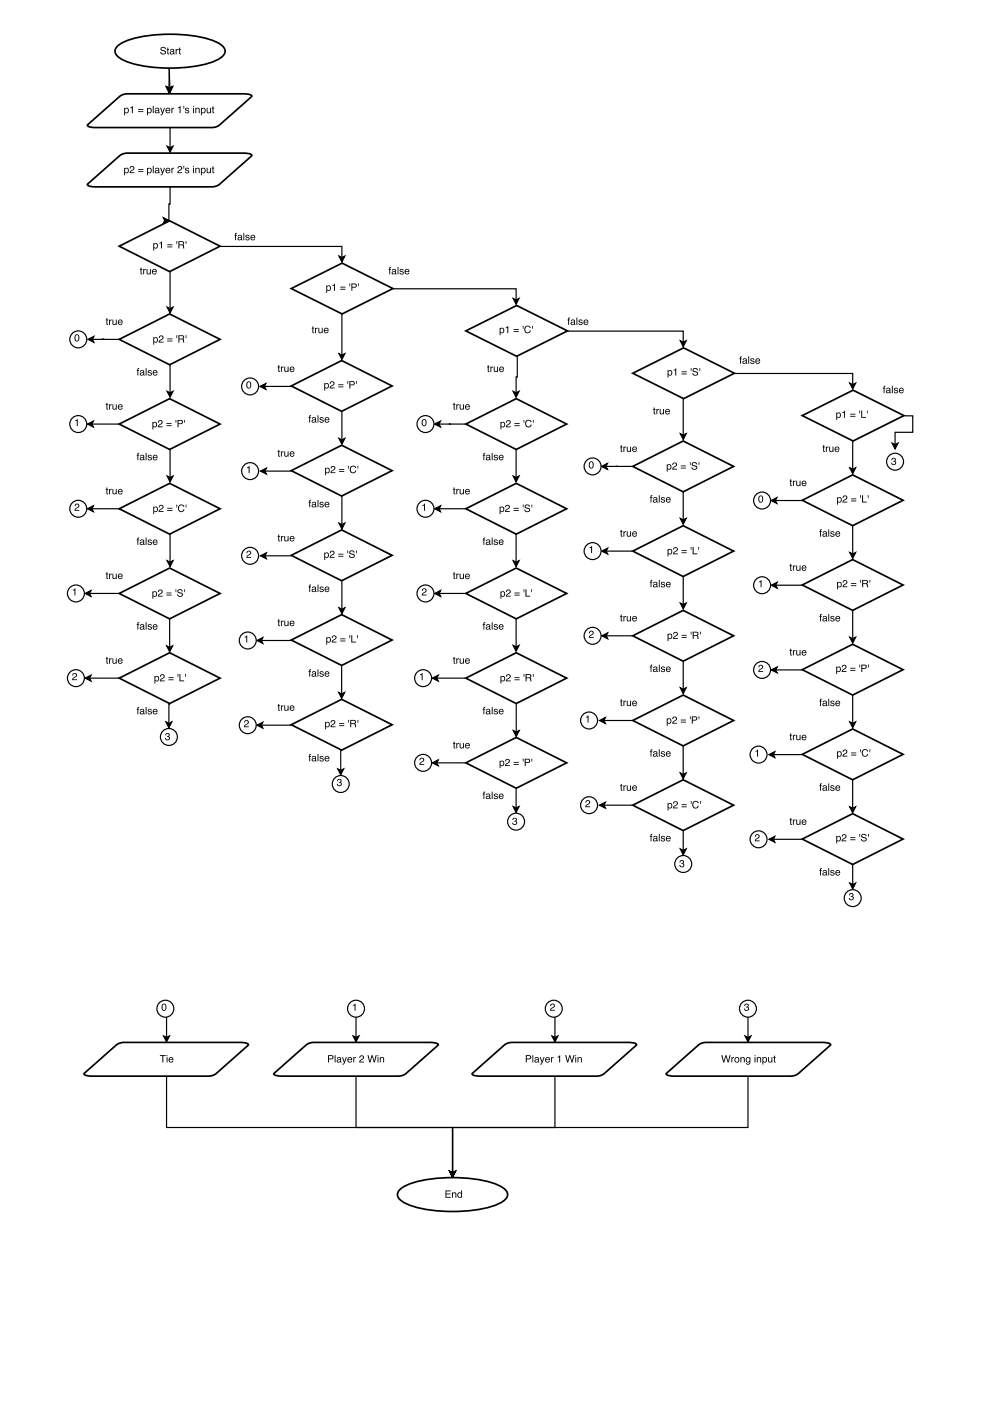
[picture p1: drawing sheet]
<svg xmlns="http://www.w3.org/2000/svg" width="297mm" height="420mm" viewBox="0 0 297 420" stroke-linecap="round" stroke-linejoin="round" font-family="sans-serif">
<path d="M50 26l.9 .4 .9-.4-.8 1.8zM50.7 20.5l.2 5.9" fill="none" stroke="#000" stroke-width=".35"/>
<path d="M50 26l.9 .4 .9-.4-.8 1.8z" fill="#000"/>
<path d="M35.4 13.6a20.4 20.4 0 0 1 10-3 41 41 0 0 1 19.5 2 3.9 3.9 0 0 1 2.6 2.7 4.6 4.6 0 0 1-3.6 3.2 44.6 44.6 0 0 1-25.8 0 4.6 4.6 0 0 1-3.6-3.2l.1-.5z" fill="#fff"/>
<path d="M35.4 13.6a20.4 20.4 0 0 1 10-3 41 41 0 0 1 19.5 2 3.9 3.9 0 0 1 2.6 2.7 4.6 4.6 0 0 1-3.6 3.2 44.6 44.6 0 0 1-25.8 0 4.6 4.6 0 0 1-3.6-3.2l.1-.5z" fill="none" stroke="#000" stroke-width=".51"/>
<g fill="#000">
<path d="M50.1 92.1l.9 .4 .9-.4-.9 1.8z"/>
<path d="M48.3 14.2a.86 .86 0 0 1 1.4 .6h-.3a.46 .46 0 0 0-.5-.6 .46 .46 0 0 0-.2 .8 .81 .81 0 0 1 .8 .2 .81 .81 0 0 1 .2 .9 .94 .94 0 0 1-1 .3 .94 .94 0 0 1-.7-.8h.3a.54 .54 0 0 0 .6 .5 .54 .54 0 0 0 .5-.6 1.08 1.08 0 0 1-1.3-1zM50.2 14.3h.2v.4h.3v.2h-.3v1.1l.3 .3-.5-.2v-1.2h-.3zM51.2 15.7a.35 .35 0 0 0 .4 .4 .35 .35 0 0 0 .2-.6zM51 14.9a.71 .71 0 0 1 1.2 .2l.2 1.2-.4-.2a.53 .53 0 0 1-1 .1 .53 .53 0 0 1 .4-.8l.5-.1a.36 .36 0 0 0-.3-.4 .36 .36 0 0 0-.4 .3h-.2zM52.7 14.7h.2v.3l.5-.3v.3l-.5 .2v1.1h-.2zM53.7 14.3h.3v.4h.2v.2h-.2v1.1l.2 .3-.5-.2v-1.2h-.2z"/>
</g>
<path d="M50.1 92.1l.9 .4 .9-.4-.9 1.8zM51 81.3v11.2" fill="none" stroke="#000" stroke-width=".35"/>
<path d="M35.7 73.8l15.1-7.6 15.2 7.6-15.2 7.7z" fill="#fff"/>
<path d="M35.7 73.8l15.1-7.6 15.2 7.6-15.2 7.7z" fill="none" stroke="#000" stroke-width=".51"/>
<g fill="#000">
<path d="M50.1 43.8l.9 .5 .9-.5-.9 1.8z"/>
<path d="M46.3 73.2a.53 .53 0 0 0-.1 .8 .53 .53 0 0 0 .8 0 .54 .54 0 0 0 0-.6 .54 .54 0 0 0-.7-.2zM45.9 72.9h.3v.2a.75 .75 0 0 1 1.1 .1 .75 .75 0 0 1-.1 1l-.5 .4-.5-.3v.8h-.3zM47.7 72.8l.8-.4v2.1h-.2v-1.5h-.6zM50.1 73.3h1.6v.2h-1.6zM50.1 73.9h1.6v.3h-1.6zM52.9 72.3h.2v.9h-.2zM53.8 72.6v.7h.6a.38 .38 0 0 0 .5-.3 .38 .38 0 0 0-.4-.4zM53.5 72.3h1a.6 .6 0 0 1 .7 .4 .6 .6 0 0 1-.3 .7l.4 1.1h-.4l-.1-.8-.4-.1h-.6v.9h-.3zM55.6 72.3h.3v.9h-.2z"/>
</g>
<path d="M51 38.3v6M50.1 43.8l.9 .5 .9-.5-.9 1.8z" fill="none" stroke="#000" stroke-width=".35"/>
<path d="M26.3 37.4l9.5-8.4 1.4-.7 35.7-.2a3.1 3.1 0 0 1 2.6 .7l-9.6 8.6-.9 .5-1 .3-35.7 .1-1.7-.3-.3-.2z" fill="#fff"/>
<path d="M26.3 37.4l9.5-8.4 1.4-.7 35.7-.2a3.1 3.1 0 0 1 2.6 .7l-9.6 8.6-.9 .5-1 .3-35.7 .1-1.7-.3-.3-.2z" fill="none" stroke="#000" stroke-width=".51"/>
<g fill="#000">
<path d="M48.9 65.3l1.8 .8-1.8 .9 .5-.9z"/>
<path d="M37.6 32.7a.53 .53 0 0 0-.1 .8 .53 .53 0 0 0 .8 0 .54 .54 0 0 0 0-.7 .54 .54 0 0 0-.7-.1zM37.2 32.4h.3v.2a.75 .75 0 0 1 1.1 0 .75 .75 0 0 1-.1 1.1l-.6 .3-.4-.2v.8h-.3zM39 32.2l.8-.4v2.1h-.3v-1.5h-.5zM41.4 32.7h1.6v.3h-1.6zM41.4 33.4h1.6v.2h-1.6zM44.5 32.7a.53 .53 0 0 0-.2 .8 .53 .53 0 0 0 .8 0 .54 .54 0 0 0 0-.7 .54 .54 0 0 0-.6-.1zM44.1 32.4h.2v.2a.75 .75 0 0 1 1.1 0 .75 .75 0 0 1 0 1.1l-.6 .3-.5-.2v.8h-.2zM45.8 31.8h.3v2.1h-.3zM46.7 33.4a.35 .35 0 0 0 .5 .3 .35 .35 0 0 0 .1-.5zM46.6 32.5a.71 .71 0 0 1 1.1 .2l.2 1.2-.4-.2a.53 .53 0 0 1-.9 .2 .53 .53 0 0 1 .3-.9l.5-.1a.36 .36 0 0 0-.3-.4 .36 .36 0 0 0-.4 .3h-.2zM48 32.3h.3l.4 1.3 .5-1.3h.3l-.4 1a1.23 1.23 0 0 1-.9 1.3l-.1-.3h.3l.2-.3zM49.8 32.5a.73 .73 0 0 1 .9-.1 .73 .73 0 0 1 .4 .8h-1.2a.45 .45 0 0 0 .3 .5 .45 .45 0 0 0 .6-.3h.2a.8 .8 0 0 1-1.2 .4 .8 .8 0 0 1 0-1.3zM50 32.7l-.1 .3h.9l-.3-.4zM51.4 32.3h.2v.3l.6-.3v.3l-.5 .3v1h-.3zM53.3 32.2l.8-.4v2.1h-.3v-1.5h-.5zM55 31.8h.2v.8h-.2zM55.6 32.4a.64 .64 0 0 1 1.1 .4h-.3a.34 .34 0 0 0-.3-.3 .34 .34 0 0 0-.3 .3v.1a.58 .58 0 0 1 .8 .3 .58 .58 0 0 1-.3 .8l-.7-.2-.2-.4h.3a.39 .39 0 0 0 .4 .4 .39 .39 0 0 0 .3-.4 .66 .66 0 0 1-.7-.3 .66 .66 0 0 1-.1-.7zM57.9 32.4h.3v1.5h-.3zM57.9 31.8h.3v.3h-.3zM58.6 32.3h.2v.3a.57 .57 0 0 1 .7-.3 .57 .57 0 0 1 .4 .6v1h-.3v-1a.39 .39 0 0 0-.5-.3 .39 .39 0 0 0-.3 .5v.8h-.2zM60.6 32.7a.53 .53 0 0 0-.1 .8 .53 .53 0 0 0 .8 0 .54 .54 0 0 0 0-.7 .54 .54 0 0 0-.7-.1zM60.2 32.4h.3v.2a.75 .75 0 0 1 1.1 0 .75 .75 0 0 1-.1 1.1l-.5 .3-.5-.2v.8h-.3zM61.9 32.3h.3v1.1a.41 .41 0 0 0 .6 .3 .41 .41 0 0 0 .2-.6v-.8h.2v1.6h-.2v-.2a.55 .55 0 0 1-.7 .3 .55 .55 0 0 1-.4-.6zM63.7 31.9h.3v.4h.2v.3h-.2v1l.2 .3-.5-.1v-1.2h-.2z"/>
</g>
<path d="M51 55.9v5.3h-.4v4.9h-1.2M48.9 65.3l1.8 .8-1.8 .9 .5-.9z" fill="none" stroke="#000" stroke-width=".35"/>
<path d="M26.3 55.2l9.5-8.4 1.4-.7 35.7-.2a3.1 3.1 0 0 1 2.6 .7l-9.6 8.6-.9 .5-1 .3h-35.7l-1.7-.3-.3-.1z" fill="#fff"/>
<path d="M26.3 55.2l9.5-8.4 1.4-.7 35.7-.2a3.1 3.1 0 0 1 2.6 .7l-9.6 8.6-.9 .5-1 .3h-35.7l-1.7-.3-.3-.1z" fill="none" stroke="#000" stroke-width=".51"/>
<g fill="#000">
<path d="M49.8 26l.8 .4 .9-.4-.9 1.8z"/>
<path d="M37.6 50.7a.53 .53 0 0 0-.1 .8 .53 .53 0 0 0 .8 0 .54 .54 0 0 0 0-.7 .54 .54 0 0 0-.7-.1zM37.2 50.3h.3v.3a.75 .75 0 0 1 1.1 0 .75 .75 0 0 1-.1 1.1l-.6 .3-.4-.2v.8h-.3zM39.1 49.9a.73 .73 0 0 1 1.2 .4 .73 .73 0 0 1-.8 .9l-.4 .5h1.2v.2h-1.5a1.79 1.79 0 0 1 1.2-1.3 .43 .43 0 0 0-.4-.6 .43 .43 0 0 0-.4 .6h-.3zM41.4 50.7h1.6v.3h-1.6zM41.4 51.3h1.6v.3h-1.6zM44.5 50.7a.53 .53 0 0 0-.2 .8 .53 .53 0 0 0 .8 0 .54 .54 0 0 0 0-.7 .54 .54 0 0 0-.6-.1zM44.1 50.3h.2v.3a.75 .75 0 0 1 1.1 0 .75 .75 0 0 1 0 1.1l-.6 .3-.5-.2v.8h-.2zM45.8 49.7h.3v2.2h-.3zM46.7 51.4a.35 .35 0 0 0 .5 .3 .35 .35 0 0 0 .1-.5zM46.6 50.5a.71 .71 0 0 1 1.1 .2l.2 1.2-.4-.2a.53 .53 0 0 1-.9 .2 .53 .53 0 0 1 .3-.9l.5-.1a.36 .36 0 0 0-.3-.4 .36 .36 0 0 0-.4 .3h-.2zM48 50.3h.3l.4 1.3 .5-1.3h.3l-.4 1a1.23 1.23 0 0 1-.9 1.3l-.1-.3h.3l.2-.3zM49.8 50.5a.73 .73 0 0 1 .9-.1 .73 .73 0 0 1 .4 .8h-1.2a.45 .45 0 0 0 .3 .5 .45 .45 0 0 0 .6-.3h.2a.8 .8 0 0 1-1.2 .4 .8 .8 0 0 1 0-1.3zM50 50.7l-.1 .3h.9l-.3-.4zM51.4 50.3h.2v.3l.6-.3v.3l-.5 .3v1h-.3zM53.4 49.9a.73 .73 0 0 1 1.2 .4 .73 .73 0 0 1-.7 .9l-.5 .5h1.2v.2h-1.5a1.79 1.79 0 0 1 1.2-1.3 .43 .43 0 0 0-.4-.6 .43 .43 0 0 0-.4 .6h-.3zM55 49.7h.2v.9h-.2zM55.6 50.4a.64 .64 0 0 1 1.1 .4h-.3a.34 .34 0 0 0-.3-.3 .34 .34 0 0 0-.3 .3v.1a.58 .58 0 0 1 .8 .3 .58 .58 0 0 1-.3 .8l-.7-.2-.2-.4h.3a.39 .39 0 0 0 .4 .4 .39 .39 0 0 0 .3-.4v-.1a.66 .66 0 0 1-.7-.2 .66 .66 0 0 1-.1-.7zM57.9 50.3h.3v1.6h-.3zM57.9 49.7h.3v.3h-.3zM58.6 50.3h.2v.3a.57 .57 0 0 1 .7-.3 .57 .57 0 0 1 .4 .6v1h-.3v-1a.39 .39 0 0 0-.5-.3 .39 .39 0 0 0-.3 .5v.8h-.2zM60.6 50.7a.53 .53 0 0 0-.1 .8 .53 .53 0 0 0 .8 0 .54 .54 0 0 0 0-.7 .54 .54 0 0 0-.7-.1zM60.2 50.3h.3v.3a.75 .75 0 0 1 1.1 0 .75 .75 0 0 1-.1 1.1l-.5 .3-.5-.2v.8h-.3zM61.9 50.3h.3v1.1a.41 .41 0 0 0 .6 .3 .41 .41 0 0 0 .2-.6v-.8h.2v1.6h-.2v-.2a.55 .55 0 0 1-.7 .3 .55 .55 0 0 1-.4-.6zM63.7 49.9h.3v.4h.2v.3h-.2v1l.2 .3-.5-.2v-1.1h-.2z"/>
<path d="M70.5 70l.5-.2-.3 .4 .3 .5h-.3v1.3h-.2v-1.3h-.3zM71.5 71.5a.35 .35 0 0 0 .4 .3 .35 .35 0 0 0 .2-.5zM71.3 70.6a.71 .71 0 0 1 1.2 .2l.2 1.2-.5-.2a.53 .53 0 0 1-.9 .2 .53 .53 0 0 1 .4-.9l.5-.1a.36 .36 0 0 0-.3-.4 .36 .36 0 0 0-.4 .3h-.2zM72.9 69.9h.3v2.1h-.3zM73.7 70.5a.64 .64 0 0 1 1.1 .4h-.3a.34 .34 0 0 0-.3-.3 .34 .34 0 0 0-.3 .3v.1a.58 .58 0 0 1 .8 .3 .58 .58 0 0 1-.3 .8l-.7-.2-.2-.4h.3a.39 .39 0 0 0 .4 .4 .39 .39 0 0 0 .3-.4 .66 .66 0 0 1-.7-.3 .66 .66 0 0 1-.1-.7zM75.3 70.6a.73 .73 0 0 1 .8-.1 .73 .73 0 0 1 .4 .8h-1.2a.45 .45 0 0 0 .4 .5 .45 .45 0 0 0 .5-.3h.3a.8 .8 0 0 1-1.2 .4 .8 .8 0 0 1 0-1.3zM75.5 70.8l-.2 .3h.9l-.3-.4z"/>
<path d="M42.1 80.2h.3v.5h.3v.2h-.3v1l.3 .4-.6-.2v-1.2h-.2zM42.9 80.7h.3v.2l.5-.3v.3l-.5 .3v1.1h-.3zM43.9 80.7h.3v1a.41 .41 0 0 0 .5 .4 .41 .41 0 0 0 .2-.6v-.8h.3v1.6h-.2v-.3a.55 .55 0 0 1-.7 .3 .55 .55 0 0 1-.4-.5zM45.7 80.9a.73 .73 0 0 1 .9-.2 .73 .73 0 0 1 .4 .9h-1.2a.45 .45 0 0 0 .4 .5 .45 .45 0 0 0 .5-.3h.3a.8 .8 0 0 1-1.3 .4 .8 .8 0 0 1 0-1.3zM46 81l-.2 .3h.9l-.3-.4z"/>
</g>
<path d="M49.8 26l.8 .4 .9-.4-.9 1.8zM50.7 20.5l-.1 5.9" fill="none" stroke="#000" stroke-width=".35"/>
<path d="M87.3 86.5l15.2-7.6 15.3 7.6-15.3 7.7z" fill="#fff"/>
<path d="M87.3 86.5l15.2-7.6 15.3 7.6-15.3 7.7z" fill="none" stroke="#000" stroke-width=".51"/>
<g fill="#000">
<path d="M93.6 97.9h.3v.4h.3v.2h-.3v1.1l.3 .3-.5-.2-.1-1.2h-.2zM94.4 98.3h.3v.3l.5-.3v.3l-.5 .2v1.1h-.3zM95.4 98.3h.3v1.1a.41 .41 0 0 0 .6 .3 .41 .41 0 0 0 .2-.6v-.8h.2v1.6h-.2v-.2a.55 .55 0 0 1-.7 .2 .55 .55 0 0 1-.4-.5zM97.3 98.5a.73 .73 0 0 1 .8-.1 .73 .73 0 0 1 .4 .8h-1.2a.45 .45 0 0 0 .4 .5 .45 .45 0 0 0 .5-.3h.3a.8 .8 0 0 1-1.3 .4 .8 .8 0 0 1 .1-1.3zM97.5 98.6l-.2 .4h.9l-.3-.5z"/>
<path d="M98.2 85.9a.53 .53 0 0 0-.1 .8 .53 .53 0 0 0 .8 0 .54 .54 0 0 0 0-.6 .54 .54 0 0 0-.7-.2zM97.8 85.6h.3v.2a.75 .75 0 0 1 1 .1 .75 .75 0 0 1 0 1l-.6 .4-.4-.3v.8h-.3zM99.6 85.5l.8-.4v2.1h-.3v-1.5h-.5zM102 86h1.5v.2h-1.5zM102 86.6h1.5v.3h-1.5zM104.7 85h.3l-.1 .9h-.1zM105.3 85h1a.63 .63 0 0 1 .7 .7 .63 .63 0 0 1-.7 .6h-.7v.9h-.3zM105.6 85.3v.7h.6a.38 .38 0 0 0 .5-.3 .38 .38 0 0 0-.5-.4zM107.3 85h.3l-.1 .9h-.1z"/>
<path d="M116.7 80.2l.5-.1-.2 .4 .2 .4h-.3v1.4h-.2v-1.4h-.2zM117.7 81.7a.35 .35 0 0 0 .5 .4 .35 .35 0 0 0 .1-.6zM117.6 80.8a.71 .71 0 0 1 1.1 .3l.2 1.2-.4-.2a.53 .53 0 0 1-1 .1 .53 .53 0 0 1 .4-.8l.5-.2a.36 .36 0 0 0-.3-.4 .36 .36 0 0 0-.4 .4h-.2zM119.2 80.1h.2v2.2h-.2zM119.9 80.8a.64 .64 0 0 1 1.1 .3h-.3a.34 .34 0 0 0-.3-.2 .34 .34 0 0 0-.3 .3 .58 .58 0 0 1 .8 .3 .58 .58 0 0 1-.3 .8l-.7-.1-.2-.4h.3a.39 .39 0 0 0 .4 .3 .39 .39 0 0 0 .4-.4h-.1a.66 .66 0 0 1-.7-.2 .66 .66 0 0 1-.1-.7zM121.5 80.9a.73 .73 0 0 1 .9-.2 .73 .73 0 0 1 .3 .9h-1.2a.45 .45 0 0 0 .4 .5 .45 .45 0 0 0 .5-.3h.3a.8 .8 0 0 1-1.2 .4 .8 .8 0 0 1 0-1.3zM121.7 81l-.1 .3h.8l-.2-.4z"/>
</g>
<path d="M139.6 99.2l15.3-7.6 15.2 7.6-15.2 7.7z" fill="#fff"/>
<path d="M139.6 99.2l15.3-7.6 15.2 7.6-15.2 7.7z" fill="none" stroke="#000" stroke-width=".51"/>
<g fill="#000">
<path d="M150.2 98.6a.53 .53 0 0 0-.2 .8 .53 .53 0 0 0 .8 0 .54 .54 0 0 0 0-.6 .54 .54 0 0 0-.6-.2zM149.8 98.3h.2v.2a.75 .75 0 0 1 1.1 .1 .75 .75 0 0 1-.1 1l-.5 .4-.5-.3v.8h-.2zM151.6 98.2l.8-.4v2.1h-.3v-1.5h-.5zM153.9 98.7h1.6v.2h-1.6zM153.9 99.3h1.6v.3h-1.6zM156.7 97.7h.2v.9h-.2zM157.4 98a.95 .95 0 0 1 1-.3 .95 .95 0 0 1 .7 .7h-.3a.74 .74 0 0 0-1.1-.4 .74 .74 0 0 0-.2 1.1 .67 .67 0 0 0 .6 .6 .67 .67 0 0 0 .7-.6h.3a1.05 1.05 0 0 1-1.5 .7 1.05 1.05 0 0 1-.3-1.6zM159.4 97.7h.3v.9h-.2z"/>
<path d="M170.4 95.4l.4-.2-.2 .4 .2 .5h-.2v1.3h-.3v-1.3h-.2zM171.3 96.9a.35 .35 0 0 0 .5 .3 .35 .35 0 0 0 .1-.5zM171.2 96a.71 .71 0 0 1 1.1 .2l.2 1.2-.4-.2a.53 .53 0 0 1-.9 .2 .53 .53 0 0 1 .3-.9l.6-.1a.36 .36 0 0 0-.4-.4 .36 .36 0 0 0-.4 .3h-.2zM172.8 95.3h.3v2.1h-.3zM173.6 95.9a.64 .64 0 0 1 1 .4h-.2a.34 .34 0 0 0-.4-.3 .34 .34 0 0 0-.3 .3l.1 .1a.58 .58 0 0 1 .7 .3 .58 .58 0 0 1-.3 .8l-.7-.2-.1-.4h.2a.39 .39 0 0 0 .4 .4 .39 .39 0 0 0 .4-.4h-.1a.66 .66 0 0 1-.6-.3 .66 .66 0 0 1-.1-.7zM175.1 96a.73 .73 0 0 1 .9-.1 .73 .73 0 0 1 .3 .8h-1.1a.45 .45 0 0 0 .3 .5 .45 .45 0 0 0 .6-.3h.2a.8 .8 0 0 1-1.2 .4 .8 .8 0 0 1 0-1.3zM175.3 96.2l-.1 .3h.9l-.3-.4z"/>
<path d="M146.2 109.5h.3v.5h.2v.2h-.2v1l.2 .3-.5-.1v-1.2h-.2zM147 110h.3v.2l.5-.3v.3l-.5 .3v1h-.3zM148 110h.3v1a.41 .41 0 0 0 .5 .3 .41 .41 0 0 0 .2-.6v-.7h.3v1.5h-.3v-.2a.55 .55 0 0 1-.6 .3 .55 .55 0 0 1-.4-.6zM149.8 110.2a.73 .73 0 0 1 .9-.2 .73 .73 0 0 1 .4 .8h-1.2a.45 .45 0 0 0 .3 .6 .45 .45 0 0 0 .6-.4h.2a.8 .8 0 0 1-1.2 .5 .8 .8 0 0 1 0-1.3zM150 110.3l-.1 .3h.9l-.3-.4z"/>
</g>
<path d="M189.7 111.9l15.2-7.6 15.2 7.6-15.2 7.7z" fill="#fff"/>
<path d="M189.7 111.9l15.2-7.6 15.2 7.6-15.2 7.7z" fill="none" stroke="#000" stroke-width=".51"/>
<g fill="#000">
<path d="M267.4 132.9l.9 .4 .9-.4-.9 1.8z"/>
<path d="M200.5 111.3a.53 .53 0 0 0-.1 .8 .53 .53 0 0 0 .8 0 .54 .54 0 0 0 0-.6 .54 .54 0 0 0-.7-.2zM200.1 111h.3v.2a.75 .75 0 0 1 1 .1 .75 .75 0 0 1 0 1l-.6 .4-.4-.3v.8h-.3zM201.9 110.9l.8-.4v2.1h-.3v-1.5h-.5zM204.3 111.4h1.6v.2h-1.6zM204.3 112h1.6v.3h-1.6zM207 110.4h.3l-.1 .9h-.1zM207.8 110.6a.86 .86 0 0 1 1.4 .5h-.3a.46 .46 0 0 0-.6-.6 .46 .46 0 0 0-.2 .8 .81 .81 0 0 1 .9 .2 .81 .81 0 0 1 .1 .9 .94 .94 0 0 1-.9 .3 .94 .94 0 0 1-.7-.8h.3a.54 .54 0 0 0 .6 .6 .54 .54 0 0 0 .5-.7 1.08 1.08 0 0 1-1.3-.9zM209.6 110.4h.3l-.1 .9h-.1z"/>
<path d="M221.9 107l.4-.1-.2 .4 .2 .4h-.2v1.4h-.3v-1.4h-.2zM222.8 108.5a.35 .35 0 0 0 .5 .4 .35 .35 0 0 0 .1-.6zM222.7 107.7a.71 .71 0 0 1 1.1 .2l.2 1.2-.4-.2a.53 .53 0 0 1-.9 .1 .53 .53 0 0 1 .3-.8l.6-.2a.36 .36 0 0 0-.4-.3 .36 .36 0 0 0-.4 .3h-.2zM224.3 106.9h.3v2.2h-.3zM225.1 107.6a.64 .64 0 0 1 1 .3h-.2a.34 .34 0 0 0-.4-.2 .34 .34 0 0 0-.3 .3l.1 .1a.58 .58 0 0 1 .7 .3 .58 .58 0 0 1-.3 .7l-.7-.1-.1-.4h.2a.39 .39 0 0 0 .4 .3 .39 .39 0 0 0 .4-.3l-.1-.1a.66 .66 0 0 1-.6-.2 .66 .66 0 0 1-.1-.7zM226.6 107.7a.73 .73 0 0 1 .9-.2 .73 .73 0 0 1 .3 .9h-1.1a.45 .45 0 0 0 .3 .5 .45 .45 0 0 0 .6-.3h.2a.8 .8 0 0 1-1.2 .4 .8 .8 0 0 1 0-1.3zM226.8 107.8l-.1 .4h.9l-.3-.5z"/>
<path d="M195.9 122.2h.3v.5h.3v.2h-.3v1l.3 .3-.5-.1-.1-1.2h-.2zM196.7 122.7h.3v.2l.5-.3v.3l-.5 .3v1h-.3zM197.7 122.7h.3v1a.41 .41 0 0 0 .6 .3 .41 .41 0 0 0 .2-.6v-.7h.2v1.5h-.2v-.2a.55 .55 0 0 1-.6 .3 .55 .55 0 0 1-.5-.6zM199.6 122.9a.73 .73 0 0 1 .9-.2 .73 .73 0 0 1 .3 .8h-1.2a.45 .45 0 0 0 .4 .6 .45 .45 0 0 0 .5-.4h.3a.8 .8 0 0 1-1.2 .5 .8 .8 0 0 1 0-1.3zM199.8 123l-.2 .3h.9l-.3-.4z"/>
</g>
<path d="M267.4 132.9l.9 .4 .9-.4-.9 1.8zM271.1 124.7h2.5v4.9h-5.3v3.7" fill="none" stroke="#000" stroke-width=".35"/>
<path d="M240.5 124.6l15.2-7.6 15.2 7.6-15.2 7.7z" fill="#fff"/>
<path d="M240.5 124.6l15.2-7.6 15.2 7.6-15.2 7.7z" fill="none" stroke="#000" stroke-width=".51"/>
<g fill="#000">
<path d="M101.6 76.8l.9 .4 .9-.4-.9 1.8zM26.4 101.8l1.7-.9-.4 .9 .4 .9z"/>
<path d="M264.9 115.8l.5-.1-.3 .4 .3 .4h-.3v1.4h-.3v-1.4h-.2zM265.9 117.3a.35 .35 0 0 0 .4 .4 .35 .35 0 0 0 .2-.6zM265.7 116.5a.71 .71 0 0 1 1.2 .2l.2 1.2-.5-.2a.53 .53 0 0 1-.9 .1 .53 .53 0 0 1 .4-.8l.5-.1a.36 .36 0 0 0-.3-.4 .36 .36 0 0 0-.4 .3h-.3zM267.3 115.7h.3v2.2h-.3zM268.1 116.4a.64 .64 0 0 1 1.1 .4h-.3a.34 .34 0 0 0-.3-.3 .34 .34 0 0 0-.4 .3l.1 .1a.58 .58 0 0 1 .8 .3 .58 .58 0 0 1-.3 .7l-.7-.1-.2-.4h.3a.39 .39 0 0 0 .3 .3 .39 .39 0 0 0 .4-.3v-.1a.66 .66 0 0 1-.7-.2 .66 .66 0 0 1-.1-.7zM269.6 116.5a.73 .73 0 0 1 .9-.1 .73 .73 0 0 1 .4 .8h-1.2a.45 .45 0 0 0 .4 .5 .45 .45 0 0 0 .5-.3h.3a.8 .8 0 0 1-1.3 .4 .8 .8 0 0 1 0-1.3zM269.9 116.6l-.2 .4h.9l-.3-.5z"/>
<path d="M246.7 133.5h.3v.4h.3v.3h-.3v1l.3 .3-.5-.1-.1-1.2h-.2zM247.5 133.9h.3v.3l.5-.3v.3l-.5 .3v1h-.3zM248.5 133.9h.3v1.1a.41 .41 0 0 0 .6 .3 .41 .41 0 0 0 .2-.6v-.8h.2v1.6h-.2v-.2a.55 .55 0 0 1-.6 .3 .55 .55 0 0 1-.5-.6zM250.4 134.1a.73 .73 0 0 1 .9-.1 .73 .73 0 0 1 .3 .8h-1.2a.45 .45 0 0 0 .4 .5 .45 .45 0 0 0 .5-.3h.3a.8 .8 0 0 1-1.2 .4 .8 .8 0 0 1 0-1.3zM250.6 134.3l-.2 .3h.9l-.3-.4z"/>
<path d="M251 124a.53 .53 0 0 0-.1 .8 .53 .53 0 0 0 .8 0 .54 .54 0 0 0 0-.6 .54 .54 0 0 0-.7-.2zM250.6 123.7h.3v.2a.75 .75 0 0 1 1.1 .1 .75 .75 0 0 1-.1 1l-.5 .4-.5-.3v.8h-.3zM252.5 123.6l.7-.4v2.1h-.2v-1.5h-.5zM254.8 124.1h1.6v.2h-1.6zM254.8 124.7h1.6v.3h-1.6zM257.6 123.1h.2v.9h-.2zM258.1 123.1h.3v1.9h1.1v.3h-1.4zM259.8 123.1h.3v.9h-.2z"/>
</g>
<path d="M66 73.9h36.5v3.3M101.6 76.8l.9 .4 .9-.4-.9 1.8zM26.4 101.8l1.7-.9-.4 .9 .4 .9zM27.7 101.8h8.1" fill="none" stroke="#000" stroke-width=".35"/>
<path d="M35.7 101.8l15.1-7.6 15.2 7.6-15.2 7.6z" fill="#fff"/>
<path d="M35.7 101.8l15.1-7.6 15.2 7.6-15.2 7.6z" fill="none" stroke="#000" stroke-width=".51"/>
<g fill="#000">
<path d="M153.8 89.5l.9 .4 .9-.4-.9 1.8zM203.9 102.2l.9 .4 .9-.4-.9 1.8zM254.7 114.9l.9 .4 .9-.4-.9 1.8zM26.2 127.2l1.8-.9-.5 .9 .5 .9z"/>
<path d="M31.9 95.4h.3v.4h.2v.3h-.2v1l.2 .3-.5-.1v-1.2h-.2zM32.7 95.8h.3v.3l.5-.3v.3l-.5 .3v1h-.3zM33.7 95.8h.3v1.1a.41 .41 0 0 0 .5 .3 .41 .41 0 0 0 .2-.6v-.8h.3v1.6h-.3v-.2a.55 .55 0 0 1-.6 .3 .55 .55 0 0 1-.4-.6zM35.5 96a.73 .73 0 0 1 .9-.1 .73 .73 0 0 1 .4 .8h-1.2a.45 .45 0 0 0 .3 .5 .45 .45 0 0 0 .6-.3h.2a.8 .8 0 0 1-1.2 .4 .8 .8 0 0 1 0-1.3zM35.7 96.2l-.1 .3h.9l-.3-.4z"/>
<path d="M41.2 110.5l.5-.1-.2 .4 .2 .4h-.2v1.4h-.3v-1.4h-.2zM42.2 112.1a.35 .35 0 0 0 .5 .3 .35 .35 0 0 0 .1-.6zM42.1 111.2a.71 .71 0 0 1 1.1 .2l.2 1.2-.4-.2a.53 .53 0 0 1-.9 .2 .53 .53 0 0 1 .3-.9l.5-.1a.36 .36 0 0 0-.3-.4 .36 .36 0 0 0-.4 .3h-.2zM43.7 110.4h.2v2.2h-.2zM44.4 111.1a.64 .64 0 0 1 1.1 .4h-.3a.34 .34 0 0 0-.3-.3 .34 .34 0 0 0-.3 .3l.1 .1a.58 .58 0 0 1 .7 .3 .58 .58 0 0 1-.3 .8l-.7-.2-.2-.4h.3a.39 .39 0 0 0 .4 .3 .39 .39 0 0 0 .4-.3l-.1-.1a.66 .66 0 0 1-.7-.2 .66 .66 0 0 1-.1-.7zM46 111.2a.73 .73 0 0 1 .9-.1 .73 .73 0 0 1 .3 .8h-1.1a.45 .45 0 0 0 .3 .5 .45 .45 0 0 0 .5-.3h.3a.8 .8 0 0 1-1.2 .4 .8 .8 0 0 1 0-1.3zM46.2 111.3l-.1 .4h.8l-.2-.5z"/>
<path d="M46.3 101.5a.53 .53 0 0 0-.1 .8 .53 .53 0 0 0 .8 0 .54 .54 0 0 0 0-.7 .54 .54 0 0 0-.7-.1zM45.9 101.1h.3v.3a.75 .75 0 0 1 1.1 0 .75 .75 0 0 1-.1 1.1l-.5 .3-.5-.2v.8h-.3zM47.9 100.7a.73 .73 0 0 1 1.1 .4 .73 .73 0 0 1-.7 .9l-.4 .5h1.1v.2h-1.4a1.79 1.79 0 0 1 1.1-1.3 .43 .43 0 0 0-.4-.6 .43 .43 0 0 0-.4 .6h-.3zM50.1 101.5h1.6v.3h-1.6zM50.1 102.1h1.6v.3h-1.6zM52.9 100.5h.2v.9h-.2zM53.8 100.8v.7h.6a.38 .38 0 0 0 .5-.3 .38 .38 0 0 0-.4-.4zM53.5 100.5h1a.6 .6 0 0 1 .7 .4 .6 .6 0 0 1-.3 .8l.4 1h-.4l-.1-.8-.4-.1h-.6v.9h-.3zM55.6 100.5h.3v.9h-.2z"/>
</g>
<path d="M117.8 86.6h36.9v3.3M153.8 89.5l.9 .4 .9-.4-.9 1.8zM170.1 99.3h34.7v3.3M203.9 102.2l.9 .4 .9-.4-.9 1.8zM220.1 112h35.5v3.3M254.7 114.9l.9 .4 .9-.4-.9 1.8zM26.2 127.2l1.8-.9-.5 .9 .5 .9zM27.5 127.2h8.3" fill="none" stroke="#000" stroke-width=".35"/>
<path d="M35.7 127.2l15.1-7.6 15.2 7.6-15.2 7.6z" fill="#fff"/>
<path d="M35.7 127.2l15.1-7.6 15.2 7.6-15.2 7.6z" fill="none" stroke="#000" stroke-width=".51"/>
<g fill="#000">
<path d="M26.2 152.6l1.8-.9-.5 .9 .5 .9z"/>
<path d="M31.9 120.8h.3v.4h.2v.3h-.2v1l.2 .3-.5-.1v-1.2h-.2zM32.7 121.2h.3v.3l.5-.3v.3l-.5 .3v1h-.3zM33.7 121.2h.3v1.1a.41 .41 0 0 0 .5 .3 .41 .41 0 0 0 .2-.6v-.8h.3v1.6h-.3v-.2a.55 .55 0 0 1-.6 .3 .55 .55 0 0 1-.4-.6zM35.5 121.4a.73 .73 0 0 1 .9-.1 .73 .73 0 0 1 .4 .8h-1.2a.45 .45 0 0 0 .3 .5 .45 .45 0 0 0 .6-.3h.2a.8 .8 0 0 1-1.2 .4 .8 .8 0 0 1 0-1.3zM35.7 121.6l-.1 .3h.9l-.3-.4z"/>
<path d="M41.2 135.9l.5-.1-.2 .4 .2 .4h-.2v1.4h-.3v-1.4h-.2zM42.2 137.5a.35 .35 0 0 0 .5 .3 .35 .35 0 0 0 .1-.6zM42.1 136.6a.71 .71 0 0 1 1.1 .2l.2 1.2-.4-.2a.53 .53 0 0 1-.9 .2 .53 .53 0 0 1 .3-.9l.5-.1a.36 .36 0 0 0-.3-.4 .36 .36 0 0 0-.4 .3h-.2zM43.7 135.8h.2v2.2h-.2zM44.4 136.5a.64 .64 0 0 1 1.1 .4h-.3a.34 .34 0 0 0-.3-.3 .34 .34 0 0 0-.3 .3l.1 .1a.58 .58 0 0 1 .7 .3 .58 .58 0 0 1-.3 .8l-.7-.2-.2-.4h.3a.39 .39 0 0 0 .4 .3 .39 .39 0 0 0 .4-.3l-.1-.1a.66 .66 0 0 1-.7-.2 .66 .66 0 0 1-.1-.7zM46 136.6a.73 .73 0 0 1 .9-.1 .73 .73 0 0 1 .3 .8h-1.1a.45 .45 0 0 0 .3 .5 .45 .45 0 0 0 .5-.3h.3a.8 .8 0 0 1-1.2 .4 .8 .8 0 0 1 0-1.3zM46.2 136.7l-.1 .4h.8l-.2-.5z"/>
<path d="M46.1 126.9a.53 .53 0 0 0-.1 .8 .53 .53 0 0 0 .8 0 .54 .54 0 0 0 0-.7 .54 .54 0 0 0-.7-.1zM45.7 126.5h.2v.3a.75 .75 0 0 1 1.1 0 .75 .75 0 0 1 0 1.1l-.6 .3-.4-.2v.8h-.3zM47.6 126.1a.73 .73 0 0 1 1.2 .4 .73 .73 0 0 1-.8 .9l-.4 .5h1.2v.2h-1.5a1.79 1.79 0 0 1 1.1-1.3 .43 .43 0 0 0-.3-.6 .43 .43 0 0 0-.5 .6h-.2zM49.9 126.9h1.5v.3h-1.5zM49.9 127.5h1.5v.3h-1.5zM52.6 125.9h.3l-.1 .9h-.2zM53.2 125.9h1a.63 .63 0 0 1 .6 .7 .63 .63 0 0 1-.6 .6h-.7v.9h-.3zM53.5 126.2v.8h.6a.38 .38 0 0 0 .4-.4 .38 .38 0 0 0-.4-.4zM55.2 125.9h.3l-.1 .9h-.1z"/>
</g>
<path d="M26.2 152.6l1.8-.9-.5 .9 .5 .9zM27.5 152.6h8.3" fill="none" stroke="#000" stroke-width=".35"/>
<path d="M35.7 152.6l15.1-7.6 15.2 7.6-15.2 7.6z" fill="#fff"/>
<path d="M35.7 152.6l15.1-7.6 15.2 7.6-15.2 7.6z" fill="none" stroke="#000" stroke-width=".51"/>
<g fill="#000">
<path d="M25.5 178l1.8-.9-.5 .9 .5 .9zM50 193.7l.8 .4 .9-.4-.9 1.8z"/>
<path d="M31.9 146.2h.3v.4h.2v.3h-.2v1l.2 .3-.5-.1v-1.2h-.2zM32.7 146.6h.3v.3l.5-.3v.3l-.5 .3v1h-.3zM33.7 146.6h.3v1.1a.41 .41 0 0 0 .5 .3 .41 .41 0 0 0 .2-.6v-.8h.3v1.6h-.3v-.2a.55 .55 0 0 1-.6 .3 .55 .55 0 0 1-.4-.6zM35.5 146.8a.73 .73 0 0 1 .9-.1 .73 .73 0 0 1 .4 .8h-1.2a.45 .45 0 0 0 .3 .5 .45 .45 0 0 0 .6-.3h.2a.8 .8 0 0 1-1.2 .4 .8 .8 0 0 1 0-1.3zM35.7 147l-.1 .3h.9l-.3-.4z"/>
<path d="M46.3 152.3a.53 .53 0 0 0-.1 .8 .53 .53 0 0 0 .8 0 .54 .54 0 0 0 0-.7 .54 .54 0 0 0-.7-.1zM45.9 151.9h.3v.3a.75 .75 0 0 1 1.1 0 .75 .75 0 0 1-.1 1.1l-.5 .3-.5-.2v.8h-.3zM47.9 151.5a.73 .73 0 0 1 1.1 .4 .73 .73 0 0 1-.7 .9l-.4 .5h1.1v.2h-1.4a1.79 1.79 0 0 1 1.1-1.3 .43 .43 0 0 0-.4-.6 .43 .43 0 0 0-.4 .6h-.3zM50.1 152.3h1.6v.3h-1.6zM50.1 152.9h1.6v.3h-1.6zM52.9 151.3h.2v.9h-.2zM53.6 151.6a.95 .95 0 0 1 .9-.3 .95 .95 0 0 1 .8 .7h-.3a.74 .74 0 0 0-1.1-.4 .74 .74 0 0 0-.2 1.1 .67 .67 0 0 0 .6 .6 .67 .67 0 0 0 .7-.6h.3a1.05 1.05 0 0 1-1.5 .8 1.05 1.05 0 0 1-.4-1.7zM55.6 151.3h.3v.9h-.2z"/>
<path d="M41.2 161.3l.5-.1-.2 .4 .2 .4h-.2v1.4h-.3v-1.4h-.2zM42.2 162.9a.35 .35 0 0 0 .5 .3 .35 .35 0 0 0 .1-.6zM42.1 162a.71 .71 0 0 1 1.1 .2l.2 1.2-.4-.2a.53 .53 0 0 1-.9 .2 .53 .53 0 0 1 .3-.9l.5-.1a.36 .36 0 0 0-.3-.4 .36 .36 0 0 0-.4 .3h-.2zM43.7 161.2h.2v2.2h-.2zM44.4 161.9a.64 .64 0 0 1 1.1 .4h-.3a.34 .34 0 0 0-.3-.3 .34 .34 0 0 0-.3 .3l.1 .1a.58 .58 0 0 1 .7 .3 .58 .58 0 0 1-.3 .8l-.7-.2-.2-.4h.3a.39 .39 0 0 0 .4 .3 .39 .39 0 0 0 .4-.3l-.1-.1a.66 .66 0 0 1-.7-.2 .66 .66 0 0 1-.1-.7zM46 162a.73 .73 0 0 1 .9-.1 .73 .73 0 0 1 .3 .8h-1.1a.45 .45 0 0 0 .3 .5 .45 .45 0 0 0 .5-.3h.3a.8 .8 0 0 1-1.2 .4 .8 .8 0 0 1 0-1.3zM46.2 162.1l-.1 .4h.8l-.2-.5z"/>
</g>
<path d="M25.5 178l1.8-.9-.5 .9 .5 .9zM26.8 178h9M50 193.7l.8 .4 .9-.4-.9 1.8zM50.8 185.6v8.5" fill="none" stroke="#000" stroke-width=".35"/>
<path d="M35.7 178l15.1-7.6 15.2 7.6-15.2 7.6z" fill="#fff"/>
<path d="M35.7 178l15.1-7.6 15.2 7.6-15.2 7.6z" fill="none" stroke="#000" stroke-width=".51"/>
<g fill="#000">
<path d="M25.5 203.4l1.8-.9-.5 .9 .5 .9zM49.7 216.5l.9 .4 .9-.4-.9 1.8z"/>
<path d="M31.9 171.6h.3v.4h.2v.3h-.2v1l.2 .3-.5-.1v-1.2h-.2zM32.7 172h.3v.3l.5-.3v.3l-.5 .3v1h-.3zM33.7 172h.3v1.1a.41 .41 0 0 0 .5 .3 .41 .41 0 0 0 .2-.6v-.8h.3v1.6h-.3v-.2a.55 .55 0 0 1-.6 .3 .55 .55 0 0 1-.4-.6zM35.5 172.2a.73 .73 0 0 1 .9-.1 .73 .73 0 0 1 .4 .8h-1.2a.45 .45 0 0 0 .3 .5 .45 .45 0 0 0 .6-.3h.2a.8 .8 0 0 1-1.2 .4 .8 .8 0 0 1 0-1.3zM35.7 172.4l-.1 .3h.9l-.3-.4z"/>
<path d="M46.1 177.7a.53 .53 0 0 0-.1 .8 .53 .53 0 0 0 .8 0 .54 .54 0 0 0 0-.7 .54 .54 0 0 0-.7-.1zM45.7 177.3h.2v.3a.75 .75 0 0 1 1.1 0 .75 .75 0 0 1 0 1.1l-.6 .3-.4-.2v.8h-.3zM47.6 176.9a.73 .73 0 0 1 1.2 .4 .73 .73 0 0 1-.8 .9l-.4 .5h1.2v.2h-1.5a1.79 1.79 0 0 1 1.1-1.3 .43 .43 0 0 0-.3-.6 .43 .43 0 0 0-.5 .6h-.2zM49.9 177.7h1.5v.3h-1.5zM49.9 178.3h1.5v.3h-1.5zM52.6 176.7h.3l-.1 .9h-.2zM53.4 176.9a.86 .86 0 0 1 1.4 .5h-.3a.46 .46 0 0 0-.6-.6 .46 .46 0 0 0-.2 .8 .81 .81 0 0 1 .9 .2 .81 .81 0 0 1 .1 .9 .94 .94 0 0 1-.9 .3 .94 .94 0 0 1-.7-.8h.3a.54 .54 0 0 0 .6 .6 .54 .54 0 0 0 .4-.7 1.08 1.08 0 0 1-1.2-.9zM55.2 176.7h.3l-.1 .9h-.1z"/>
<path d="M41.2 186.7l.5-.1-.2 .4 .2 .4h-.2v1.4h-.3v-1.4h-.2zM42.2 188.3a.35 .35 0 0 0 .5 .3 .35 .35 0 0 0 .1-.6zM42.1 187.4a.71 .71 0 0 1 1.1 .2l.2 1.2-.4-.2a.53 .53 0 0 1-.9 .2 .53 .53 0 0 1 .3-.9l.5-.1a.36 .36 0 0 0-.3-.4 .36 .36 0 0 0-.4 .3h-.2zM43.7 186.6h.2v2.2h-.2zM44.4 187.3a.64 .64 0 0 1 1.1 .4h-.3a.34 .34 0 0 0-.3-.3 .34 .34 0 0 0-.3 .3l.1 .1a.58 .58 0 0 1 .7 .3 .58 .58 0 0 1-.3 .8l-.7-.2-.2-.4h.3a.39 .39 0 0 0 .4 .3 .39 .39 0 0 0 .4-.3l-.1-.1a.66 .66 0 0 1-.7-.2 .66 .66 0 0 1-.1-.7zM46 187.4a.73 .73 0 0 1 .9-.1 .73 .73 0 0 1 .3 .8h-1.1a.45 .45 0 0 0 .3 .5 .45 .45 0 0 0 .5-.3h.3a.8 .8 0 0 1-1.2 .4 .8 .8 0 0 1 0-1.3zM46.2 187.5l-.1 .4h.8l-.2-.5z"/>
</g>
<path d="M25.5 203.4l1.8-.9-.5 .9 .5 .9zM26.8 203.4h9M49.7 216.5l.9 .4 .9-.4-.9 1.8zM51 211.1h-.4v5.8" fill="none" stroke="#000" stroke-width=".35"/>
<path d="M35.7 203.4l15.1-7.6 15.2 7.6-15.2 7.6z" fill="#fff"/>
<path d="M35.7 203.4l15.1-7.6 15.2 7.6-15.2 7.6z" fill="none" stroke="#000" stroke-width=".51"/>
<g fill="#000">
<path d="M31.9 197h.3v.4h.2v.3h-.2v1l.2 .3-.5-.1v-1.2h-.2zM32.7 197.4h.3v.3l.5-.3v.3l-.5 .3v1h-.3zM33.7 197.4h.3v1.1a.41 .41 0 0 0 .5 .3 .41 .41 0 0 0 .2-.6v-.8h.3v1.6h-.3v-.2a.55 .55 0 0 1-.6 .3 .55 .55 0 0 1-.4-.6zM35.5 197.6a.73 .73 0 0 1 .9-.1 .73 .73 0 0 1 .4 .8h-1.2a.45 .45 0 0 0 .3 .5 .45 .45 0 0 0 .6-.3h.2a.8 .8 0 0 1-1.2 .4 .8 .8 0 0 1 0-1.3zM35.7 197.8l-.1 .3h.9l-.3-.4z"/>
<path d="M41.2 212.1l.5-.1-.2 .4 .2 .4h-.2v1.4h-.3v-1.4h-.2zM42.2 213.7a.35 .35 0 0 0 .5 .3 .35 .35 0 0 0 .1-.6zM42.1 212.8a.71 .71 0 0 1 1.1 .2l.2 1.2-.4-.2a.53 .53 0 0 1-.9 .2 .53 .53 0 0 1 .3-.9l.5-.1a.36 .36 0 0 0-.3-.4 .36 .36 0 0 0-.4 .3h-.2zM43.7 212h.2v2.2h-.2zM44.4 212.7a.64 .64 0 0 1 1.1 .4h-.3a.34 .34 0 0 0-.3-.3 .34 .34 0 0 0-.3 .3l.1 .1a.58 .58 0 0 1 .7 .3 .58 .58 0 0 1-.3 .8l-.7-.2-.2-.4h.3a.39 .39 0 0 0 .4 .3 .39 .39 0 0 0 .4-.3l-.1-.1a.66 .66 0 0 1-.7-.2 .66 .66 0 0 1-.1-.7zM46 212.8a.73 .73 0 0 1 .9-.1 .73 .73 0 0 1 .3 .8h-1.1a.45 .45 0 0 0 .3 .5 .45 .45 0 0 0 .5-.3h.3a.8 .8 0 0 1-1.2 .4 .8 .8 0 0 1 0-1.3zM46.2 212.9l-.1 .4h.8l-.2-.5z"/>
<path d="M46.7 203.1a.53 .53 0 0 0-.1 .8 .53 .53 0 0 0 .8 0 .54 .54 0 0 0 0-.7 .54 .54 0 0 0-.7-.1zM46.3 202.7h.3v.3a.75 .75 0 0 1 1 0 .75 .75 0 0 1 0 1.1l-.6 .3-.4-.2v.8h-.3zM48.2 202.3a.73 .73 0 0 1 1.2 .4 .73 .73 0 0 1-.8 .9l-.4 .5h1.2v.2h-1.5a1.79 1.79 0 0 1 1.2-1.3 .43 .43 0 0 0-.4-.6 .43 .43 0 0 0-.5 .6h-.2zM50.5 203.1h1.5v.3h-1.5zM50.5 203.7h1.5v.3h-1.5zM53.2 202.1h.3l-.1 .9h-.1zM53.8 202.1h.3v2h1.1v.2h-1.4zM55.5 202.1h.3l-.1 .9h-.2z"/>
</g>
<circle cx="23.5" cy="101.8" r="2.54" fill="#fff"/>
<circle cx="23.5" cy="101.8" r="2.54" fill="none" stroke="#000" stroke-width=".35"/>
<path d="M22.6 100.5a.91 .91 0 0 1 1.1 .2 .91 .91 0 0 1 0 1.1 .75 .75 0 0 1-.9 .6 .75 .75 0 0 1-.5-1zM22.8 100.6l-.1 .3a.83 .83 0 0 0 .5 1.2l.2-.3a.87 .87 0 0 0-.5-1.3z" fill="#000"/>
<circle cx="23.5" cy="127.2" r="2.54" fill="#fff"/>
<circle cx="23.5" cy="127.2" r="2.54" fill="none" stroke="#000" stroke-width=".35"/>
<path d="M22.5 126.1l.8-.4v2.1h-.3v-1.5h-.5z" fill="#000"/>
<circle cx="23.5" cy="152.6" r="2.54" fill="#fff"/>
<circle cx="23.5" cy="152.6" r="2.54" fill="none" stroke="#000" stroke-width=".35"/>
<path d="M22.6 151.2a.73 .73 0 0 1 1.2 .3 .73 .73 0 0 1-.8 1l-.4 .4h1.2v.3h-1.5a1.79 1.79 0 0 1 1.2-1.4 .43 .43 0 0 0-.4-.5 .43 .43 0 0 0-.5 .5h-.2z" fill="#000"/>
<circle cx="22.8" cy="178" r="2.54" fill="#fff"/>
<circle cx="22.8" cy="178" r="2.54" fill="none" stroke="#000" stroke-width=".35"/>
<path d="M21.8 176.9l.8-.4v2.1h-.3v-1.5h-.5z" fill="#000"/>
<circle cx="22.8" cy="203.4" r="2.54" fill="#fff"/>
<circle cx="22.8" cy="203.4" r="2.54" fill="none" stroke="#000" stroke-width=".35"/>
<path d="M21.9 202a.73 .73 0 0 1 1.2 .3 .73 .73 0 0 1-.8 1l-.4 .4h1.2v.3h-1.5a1.79 1.79 0 0 1 1.2-1.4 .43 .43 0 0 0-.4-.5 .43 .43 0 0 0-.5 .5h-.2z" fill="#000"/>
<circle cx="50.6" cy="221" r="2.54" fill="#fff"/>
<g fill="none" stroke="#000" stroke-width=".35">
<path d="M50.1 117.4l.9 .4 .9-.4-.9 1.7zM51 109.4v8.4M77.9 115.9l1.8-.9-.4 .9 .4 .9zM79.3 115.9h8M51 134.8v8.4M50.1 142.8l.9 .4 .9-.4-.9 1.7zM50.1 168.2l.9 .4 .9-.4-.9 1.7zM51 160.2v8.4"/>
<circle cx="50.6" cy="221" r="2.54"/>
</g>
<path d="M50.1 117.4l.9 .4 .9-.4-.9 1.7zM77.9 115.9l1.8-.9-.4 .9 .4 .9zM50.1 142.8l.9 .4 .9-.4-.9 1.7zM50.1 168.2l.9 .4 .9-.4-.9 1.7zM49.7 220a.61 .61 0 0 1 1-.1 .61 .61 0 0 1-.1 .9 .7 .7 0 0 1-.2 1.2 .7 .7 0 0 1-.9-.7h.2a.46 .46 0 0 0 .5 .6 .46 .46 0 0 0 .4-.5 .46 .46 0 0 0-.6-.4v-.3a.4 .4 0 0 0 .6-.2 .4 .4 0 0 0-.3-.5 .4 .4 0 0 0-.5 .4l-.3 .1z" fill="#000"/>
<path d="M87.3 115.7l15.1-7.6 15.1 7.6-15.1 7.7z" fill="#fff"/>
<path d="M87.3 115.7l15.1-7.6 15.1 7.6-15.1 7.7z" fill="none" stroke="#000" stroke-width=".51"/>
<g fill="#000">
<path d="M78.1 141.3l1.7-.9-.4 .9 .4 .9z"/>
<path d="M83.4 109.5h.3v.5h.2v.2h-.2v1l.2 .3-.5-.1v-1.2h-.2zM84.2 110h.3v.2l.5-.3v.3l-.5 .3v1h-.3zM85.2 110h.3v1a.41 .41 0 0 0 .5 .3 .41 .41 0 0 0 .2-.6v-.7h.3v1.5h-.3v-.2a.55 .55 0 0 1-.6 .3 .55 .55 0 0 1-.4-.6zM87 110.2a.73 .73 0 0 1 .9-.2 .73 .73 0 0 1 .4 .8h-1.2a.45 .45 0 0 0 .3 .6 .45 .45 0 0 0 .6-.4h.2a.8 .8 0 0 1-1.2 .5 .8 .8 0 0 1 0-1.3zM87.2 110.3l-.1 .3h.9l-.3-.4z"/>
<path d="M97.6 115.2a.53 .53 0 0 0-.1 .8 .53 .53 0 0 0 .8 0 .54 .54 0 0 0 0-.7 .54 .54 0 0 0-.7-.1zM97.2 114.9h.2v.2a.75 .75 0 0 1 1.1 0 .75 .75 0 0 1 0 1.1l-.6 .3-.4-.2v.8h-.3zM99.1 114.5a.73 .73 0 0 1 1.2 .3 .73 .73 0 0 1-.8 1l-.4 .4h1.2v.3h-1.5a1.79 1.79 0 0 1 1.2-1.4 .43 .43 0 0 0-.4-.5 .43 .43 0 0 0-.5 .5h-.2zM101.4 115.3h1.5v.2h-1.5zM101.4 115.9h1.5v.3h-1.5zM104.1 114.3h.3l-.1 .9h-.1zM104.7 114.3h1a.63 .63 0 0 1 .6 .6 .63 .63 0 0 1-.6 .7h-.7v.9h-.3zM105 114.6v.7h.6a.38 .38 0 0 0 .4-.4 .38 .38 0 0 0-.4-.3zM106.7 114.3h.3l-.1 .9h-.1z"/>
<path d="M92.7 124.6l.5-.1-.2 .4 .2 .4h-.2v1.4h-.3v-1.4h-.2zM93.7 126.2a.35 .35 0 0 0 .5 .3 .35 .35 0 0 0 .1-.5zM93.6 125.3a.71 .71 0 0 1 1.1 .2l.2 1.2-.4-.2a.53 .53 0 0 1-.9 .2 .53 .53 0 0 1 .3-.9l.5-.1a.36 .36 0 0 0-.3-.4 .36 .36 0 0 0-.4 .3h-.2zM95.2 124.5h.2v2.2h-.2zM95.9 125.2a.64 .64 0 0 1 1.1 .4h-.3a.34 .34 0 0 0-.3-.3 .34 .34 0 0 0-.3 .3l.1 .1a.58 .58 0 0 1 .7 .3 .58 .58 0 0 1-.3 .8l-.7-.2-.2-.4h.3a.39 .39 0 0 0 .4 .4 .39 .39 0 0 0 .4-.4l-.1-.1a.66 .66 0 0 1-.7-.2 .66 .66 0 0 1-.1-.7zM97.5 125.3a.73 .73 0 0 1 .9-.1 .73 .73 0 0 1 .3 .8h-1.1a.45 .45 0 0 0 .3 .5 .45 .45 0 0 0 .5-.3h.3a.8 .8 0 0 1-1.2 .4 .8 .8 0 0 1 0-1.3zM97.7 125.5l-.1 .3h.9l-.3-.5z"/>
</g>
<path d="M78.1 141.3l1.7-.9-.4 .9 .4 .9zM79.4 141.3h7.9" fill="none" stroke="#000" stroke-width=".35"/>
<path d="M87.3 141.1l15.1-7.6 15.1 7.6-15.1 7.7z" fill="#fff"/>
<path d="M87.3 141.1l15.1-7.6 15.1 7.6-15.1 7.7z" fill="none" stroke="#000" stroke-width=".51"/>
<g fill="#000">
<path d="M78.1 166.7l1.7-.9-.4 .9 .4 .9z"/>
<path d="M83.4 134.9h.3v.5h.2v.2h-.2v1l.2 .3-.5-.1v-1.2h-.2zM84.2 135.4h.3v.2l.5-.3v.3l-.5 .3v1h-.3zM85.2 135.4h.3v1a.41 .41 0 0 0 .5 .3 .41 .41 0 0 0 .2-.6v-.7h.3v1.5h-.3v-.2a.55 .55 0 0 1-.6 .3 .55 .55 0 0 1-.4-.6zM87 135.6a.73 .73 0 0 1 .9-.2 .73 .73 0 0 1 .4 .8h-1.2a.45 .45 0 0 0 .3 .6 .45 .45 0 0 0 .6-.4h.2a.8 .8 0 0 1-1.2 .5 .8 .8 0 0 1 0-1.3zM87.2 135.7l-.1 .3h.9l-.3-.4z"/>
<path d="M92.7 150l.5-.1-.2 .4 .2 .4h-.2v1.4h-.3v-1.4h-.2zM93.7 151.6a.35 .35 0 0 0 .5 .3 .35 .35 0 0 0 .1-.5zM93.6 150.7a.71 .71 0 0 1 1.1 .2l.2 1.2-.4-.2a.53 .53 0 0 1-.9 .2 .53 .53 0 0 1 .3-.9l.5-.1a.36 .36 0 0 0-.3-.4 .36 .36 0 0 0-.4 .3h-.2zM95.2 149.9h.2v2.2h-.2zM95.9 150.6a.64 .64 0 0 1 1.1 .4h-.3a.34 .34 0 0 0-.3-.3 .34 .34 0 0 0-.3 .3l.1 .1a.58 .58 0 0 1 .7 .3 .58 .58 0 0 1-.3 .8l-.7-.2-.2-.4h.3a.39 .39 0 0 0 .4 .4 .39 .39 0 0 0 .4-.4l-.1-.1a.66 .66 0 0 1-.7-.2 .66 .66 0 0 1-.1-.7zM97.5 150.7a.73 .73 0 0 1 .9-.1 .73 .73 0 0 1 .3 .8h-1.1a.45 .45 0 0 0 .3 .5 .45 .45 0 0 0 .5-.3h.3a.8 .8 0 0 1-1.2 .4 .8 .8 0 0 1 0-1.3zM97.7 150.9l-.1 .3h.9l-.3-.5z"/>
<path d="M97.8 140.6a.53 .53 0 0 0-.1 .8 .53 .53 0 0 0 .8 0 .54 .54 0 0 0 0-.7 .54 .54 0 0 0-.7-.1zM97.4 140.3h.3v.2a.75 .75 0 0 1 1.1 0 .75 .75 0 0 1-.1 1.1l-.5 .3-.5-.2v.8h-.3zM99.4 139.9a.73 .73 0 0 1 1.1 .3 .73 .73 0 0 1-.7 1l-.4 .4h1.1v.3h-1.4a1.79 1.79 0 0 1 1.1-1.4 .43 .43 0 0 0-.4-.5 .43 .43 0 0 0-.4 .5h-.3zM101.6 140.7h1.6v.2h-1.6zM101.6 141.3h1.6v.3h-1.6zM104.4 139.7h.2v.9h-.2zM105.1 140a.95 .95 0 0 1 .9-.4 .95 .95 0 0 1 .8 .8h-.3a.74 .74 0 0 0-1.1-.4 .74 .74 0 0 0-.2 1.1 .67 .67 0 0 0 .6 .6 .67 .67 0 0 0 .7-.6h.3a1.05 1.05 0 0 1-1.5 .7 1.05 1.05 0 0 1-.3-1.6zM107.1 139.7h.3v.9h-.2z"/>
</g>
<path d="M78.1 166.7l1.7-.9-.4 .9 .4 .9zM79.4 166.7h7.9" fill="none" stroke="#000" stroke-width=".35"/>
<path d="M87.3 166.5l15.1-7.6 15.1 7.6-15.1 7.7z" fill="#fff"/>
<path d="M87.3 166.5l15.1-7.6 15.1 7.6-15.1 7.7z" fill="none" stroke="#000" stroke-width=".51"/>
<g fill="#000">
<path d="M77 192.1l1.8-.9-.5 .9 .5 .9zM101.5 207.7l.9 .4 .9-.4-.9 1.7z"/>
<path d="M83.4 160.3h.3v.5h.2v.2h-.2v1l.2 .3-.5-.1v-1.2h-.2zM84.2 160.8h.3v.2l.5-.3v.3l-.5 .3v1h-.3zM85.2 160.8h.3v1a.41 .41 0 0 0 .5 .3 .41 .41 0 0 0 .2-.6v-.7h.3v1.5h-.3v-.2a.55 .55 0 0 1-.6 .3 .55 .55 0 0 1-.4-.6zM87 161a.73 .73 0 0 1 .9-.2 .73 .73 0 0 1 .4 .8h-1.2a.45 .45 0 0 0 .3 .6 .45 .45 0 0 0 .6-.4h.2a.8 .8 0 0 1-1.2 .5 .8 .8 0 0 1 0-1.3zM87.2 161.1l-.1 .3h.9l-.3-.4z"/>
<path d="M92.7 175.4l.5-.1-.2 .4 .2 .4h-.2v1.4h-.3v-1.4h-.2zM93.7 177a.35 .35 0 0 0 .5 .3 .35 .35 0 0 0 .1-.5zM93.6 176.1a.71 .71 0 0 1 1.1 .2l.2 1.2-.4-.2a.53 .53 0 0 1-.9 .2 .53 .53 0 0 1 .3-.9l.5-.1a.36 .36 0 0 0-.3-.4 .36 .36 0 0 0-.4 .3h-.2zM95.2 175.3h.2v2.2h-.2zM95.9 176a.64 .64 0 0 1 1.1 .4h-.3a.34 .34 0 0 0-.3-.3 .34 .34 0 0 0-.3 .3l.1 .1a.58 .58 0 0 1 .7 .3 .58 .58 0 0 1-.3 .8l-.7-.2-.2-.4h.3a.39 .39 0 0 0 .4 .4 .39 .39 0 0 0 .4-.4l-.1-.1a.66 .66 0 0 1-.7-.2 .66 .66 0 0 1-.1-.7zM97.5 176.1a.73 .73 0 0 1 .9-.1 .73 .73 0 0 1 .3 .8h-1.1a.45 .45 0 0 0 .3 .5 .45 .45 0 0 0 .5-.3h.3a.8 .8 0 0 1-1.2 .4 .8 .8 0 0 1 0-1.3zM97.7 176.3l-.1 .3h.9l-.3-.5z"/>
<path d="M97.6 166a.53 .53 0 0 0-.1 .8 .53 .53 0 0 0 .8 0 .54 .54 0 0 0 0-.7 .54 .54 0 0 0-.7-.1zM97.2 165.7h.2v.2a.75 .75 0 0 1 1.1 0 .75 .75 0 0 1 0 1.1l-.6 .3-.4-.2v.8h-.3zM99.1 165.3a.73 .73 0 0 1 1.2 .3 .73 .73 0 0 1-.8 1l-.4 .4h1.2v.3h-1.5a1.79 1.79 0 0 1 1.2-1.4 .43 .43 0 0 0-.4-.5 .43 .43 0 0 0-.5 .5h-.2zM101.4 166.1h1.5v.2h-1.5zM101.4 166.7h1.5v.3h-1.5zM104.1 165.1h.3l-.1 .9h-.1zM104.9 165.2a.86 .86 0 0 1 1.4 .5h-.3a.46 .46 0 0 0-.6-.5 .46 .46 0 0 0-.2 .8 .81 .81 0 0 1 .9 .2 .81 .81 0 0 1 .1 .9 .94 .94 0 0 1-.9 .2 .94 .94 0 0 1-.7-.7h.3a.54 .54 0 0 0 .6 .5 .54 .54 0 0 0 .4-.6 1.08 1.08 0 0 1-1.2-1zM106.7 165.1h.3l-.1 .9h-.1z"/>
</g>
<path d="M77 192.1l1.8-.9-.5 .9 .5 .9zM78.3 192.1h9M102.4 199.6v8.5M101.5 207.7l.9 .4 .9-.4-.9 1.7z" fill="none" stroke="#000" stroke-width=".35"/>
<path d="M87.3 191.9l15.1-7.6 15.1 7.6-15.1 7.7z" fill="#fff"/>
<path d="M87.3 191.9l15.1-7.6 15.1 7.6-15.1 7.7z" fill="none" stroke="#000" stroke-width=".51"/>
<g fill="#000">
<path d="M77 217.5l1.8-.9-.5 .9 .5 .9zM101.2 230.6l.9 .4 .9-.4-.9 1.8z"/>
<path d="M83.4 185.7h.3v.5h.2v.2h-.2v1l.2 .3-.5-.1v-1.2h-.2zM84.2 186.2h.3v.2l.5-.3v.3l-.5 .3v1h-.3zM85.2 186.2h.3v1a.41 .41 0 0 0 .5 .3 .41 .41 0 0 0 .2-.6v-.7h.3v1.5h-.3v-.2a.55 .55 0 0 1-.6 .3 .55 .55 0 0 1-.4-.6zM87 186.4a.73 .73 0 0 1 .9-.2 .73 .73 0 0 1 .4 .8h-1.2a.45 .45 0 0 0 .3 .6 .45 .45 0 0 0 .6-.4h.2a.8 .8 0 0 1-1.2 .5 .8 .8 0 0 1 0-1.3zM87.2 186.5l-.1 .3h.9l-.3-.4z"/>
<path d="M98.2 191.4a.53 .53 0 0 0-.1 .8 .53 .53 0 0 0 .8 0 .54 .54 0 0 0 0-.7 .54 .54 0 0 0-.7-.1zM97.8 191.1h.3v.2a.75 .75 0 0 1 1 0 .75 .75 0 0 1 0 1.1l-.6 .3-.4-.2v.8h-.3zM99.7 190.7a.73 .73 0 0 1 1.2 .3 .73 .73 0 0 1-.8 1l-.4 .4h1.2v.3h-1.5a1.79 1.79 0 0 1 1.2-1.4 .43 .43 0 0 0-.4-.5 .43 .43 0 0 0-.5 .5h-.2zM102 191.5h1.5v.2h-1.5zM102 192.1h1.5v.3h-1.5zM104.7 190.5h.3l-.1 .9h-.1zM105.3 190.5h.3v1.9h1.1v.3h-1.4zM107 190.5h.3l-.1 .9h-.2z"/>
<path d="M92.7 200.8l.5-.1-.2 .4 .2 .4h-.2v1.4h-.3v-1.4h-.2zM93.7 202.4a.35 .35 0 0 0 .5 .3 .35 .35 0 0 0 .1-.5zM93.6 201.5a.71 .71 0 0 1 1.1 .2l.2 1.2-.4-.2a.53 .53 0 0 1-.9 .2 .53 .53 0 0 1 .3-.9l.5-.1a.36 .36 0 0 0-.3-.4 .36 .36 0 0 0-.4 .3h-.2zM95.2 200.7h.2v2.2h-.2zM95.9 201.4a.64 .64 0 0 1 1.1 .4h-.3a.34 .34 0 0 0-.3-.3 .34 .34 0 0 0-.3 .3l.1 .1a.58 .58 0 0 1 .7 .3 .58 .58 0 0 1-.3 .8l-.7-.2-.2-.4h.3a.39 .39 0 0 0 .4 .4 .39 .39 0 0 0 .4-.4l-.1-.1a.66 .66 0 0 1-.7-.2 .66 .66 0 0 1-.1-.7zM97.5 201.5a.73 .73 0 0 1 .9-.1 .73 .73 0 0 1 .3 .8h-1.1a.45 .45 0 0 0 .3 .5 .45 .45 0 0 0 .5-.3h.3a.8 .8 0 0 1-1.2 .4 .8 .8 0 0 1 0-1.3zM97.7 201.7l-.1 .3h.9l-.3-.5z"/>
</g>
<path d="M77 217.5l1.8-.9-.5 .9 .5 .9zM78.3 217.5h9M101.2 230.6l.9 .4 .9-.4-.9 1.8zM102.5 224.9h-.4v6.1" fill="none" stroke="#000" stroke-width=".35"/>
<path d="M87.3 217.3l15.1-7.6 15.1 7.6-15.1 7.7z" fill="#fff"/>
<path d="M87.3 217.3l15.1-7.6 15.1 7.6-15.1 7.7z" fill="none" stroke="#000" stroke-width=".51"/>
<g fill="#000">
<path d="M83.4 211.1h.3v.5h.2v.2h-.2v1l.2 .3-.5-.1v-1.2h-.2zM84.2 211.6h.3v.2l.5-.3v.3l-.5 .3v1h-.3zM85.2 211.6h.3v1a.41 .41 0 0 0 .5 .3 .41 .41 0 0 0 .2-.6v-.7h.3v1.5h-.3v-.2a.55 .55 0 0 1-.6 .3 .55 .55 0 0 1-.4-.6zM87 211.8a.73 .73 0 0 1 .9-.2 .73 .73 0 0 1 .4 .8h-1.2a.45 .45 0 0 0 .3 .6 .45 .45 0 0 0 .6-.4h.2a.8 .8 0 0 1-1.2 .5 .8 .8 0 0 1 0-1.3zM87.2 211.9l-.1 .3h.9l-.3-.4z"/>
<path d="M97.8 216.8a.53 .53 0 0 0-.1 .8 .53 .53 0 0 0 .8 0 .54 .54 0 0 0 0-.7 .54 .54 0 0 0-.7-.1zM97.4 216.5h.3v.2a.75 .75 0 0 1 1.1 0 .75 .75 0 0 1-.1 1.1l-.5 .3-.5-.2v.8h-.3zM99.4 216.1a.73 .73 0 0 1 1.1 .3 .73 .73 0 0 1-.7 1l-.4 .4h1.1v.3h-1.4a1.79 1.79 0 0 1 1.1-1.4 .43 .43 0 0 0-.4-.5 .43 .43 0 0 0-.4 .5h-.3zM101.6 216.9h1.6v.2h-1.6zM101.6 217.5h1.6v.3h-1.6zM104.4 215.9h.2v.9h-.2zM105.3 216.2v.7h.7a.38 .38 0 0 0 .4-.3 .38 .38 0 0 0-.4-.4zM105 215.9h1a.6 .6 0 0 1 .7 .4 .6 .6 0 0 1-.3 .7l.4 1.1h-.4l-.1-.8-.4-.2h-.6v1h-.3zM107.1 215.9h.3v.9h-.2z"/>
<path d="M92.7 226.2l.5-.1-.2 .4 .2 .4h-.2v1.4h-.3v-1.4h-.2zM93.7 227.8a.35 .35 0 0 0 .5 .3 .35 .35 0 0 0 .1-.5zM93.6 226.9a.71 .71 0 0 1 1.1 .2l.2 1.2-.4-.2a.53 .53 0 0 1-.9 .2 .53 .53 0 0 1 .3-.9l.5-.1a.36 .36 0 0 0-.3-.4 .36 .36 0 0 0-.4 .3h-.2zM95.2 226.1h.2v2.2h-.2zM95.9 226.8a.64 .64 0 0 1 1.1 .4h-.3a.34 .34 0 0 0-.3-.3 .34 .34 0 0 0-.3 .3l.1 .1a.58 .58 0 0 1 .7 .3 .58 .58 0 0 1-.3 .8l-.7-.2-.2-.4h.3a.39 .39 0 0 0 .4 .4 .39 .39 0 0 0 .4-.4l-.1-.1a.66 .66 0 0 1-.7-.2 .66 .66 0 0 1-.1-.7zM97.5 226.9a.73 .73 0 0 1 .9-.1 .73 .73 0 0 1 .3 .8h-1.1a.45 .45 0 0 0 .3 .5 .45 .45 0 0 0 .5-.3h.3a.8 .8 0 0 1-1.2 .4 .8 .8 0 0 1 0-1.3zM97.7 227.1l-.1 .3h.9l-.3-.5z"/>
</g>
<circle cx="75" cy="115.9" r="2.54" fill="#fff"/>
<circle cx="75" cy="115.9" r="2.54" fill="none" stroke="#000" stroke-width=".35"/>
<path d="M74.1 114.6a.91 .91 0 0 1 1.1 .2 .91 .91 0 0 1 0 1.1 .75 .75 0 0 1-.9 .6 .75 .75 0 0 1-.5-1zM74.3 114.7l-.1 .3a.83 .83 0 0 0 .5 1.3l.3-.3a.87 .87 0 0 0-.6-1.4z" fill="#000"/>
<circle cx="75" cy="141.3" r="2.54" fill="#fff"/>
<circle cx="75" cy="141.3" r="2.54" fill="none" stroke="#000" stroke-width=".35"/>
<path d="M74 140.2l.8-.4v2.1h-.3v-1.5h-.5z" fill="#000"/>
<circle cx="75" cy="166.7" r="2.54" fill="#fff"/>
<circle cx="75" cy="166.7" r="2.54" fill="none" stroke="#000" stroke-width=".35"/>
<path d="M74.1 165.3a.73 .73 0 0 1 1.2 .3 .73 .73 0 0 1-.8 1l-.4 .4h1.2v.3h-1.5a1.79 1.79 0 0 1 1.2-1.4 .43 .43 0 0 0-.4-.5 .43 .43 0 0 0-.4 .5h-.3z" fill="#000"/>
<circle cx="74.3" cy="192.1" r="2.54" fill="#fff"/>
<circle cx="74.3" cy="192.1" r="2.54" fill="none" stroke="#000" stroke-width=".35"/>
<path d="M73.3 191l.8-.4v2.1h-.3v-1.5h-.5z" fill="#000"/>
<circle cx="74.3" cy="217.5" r="2.54" fill="#fff"/>
<circle cx="74.3" cy="217.5" r="2.54" fill="none" stroke="#000" stroke-width=".35"/>
<path d="M73.4 216.1a.73 .73 0 0 1 1.2 .3 .73 .73 0 0 1-.8 1l-.4 .4h1.2v.3h-1.5a1.79 1.79 0 0 1 1.2-1.4 .43 .43 0 0 0-.4-.5 .43 .43 0 0 0-.5 .5h-.2z" fill="#000"/>
<circle cx="102.1" cy="235.1" r="2.54" fill="#fff"/>
<g fill="none" stroke="#000" stroke-width=".35">
<path d="M101.6 131.5l.9 .4 .9-.4-.9 1.7zM102.5 123.4v8.5M130.3 127.2l1.7-.9-.4 .9 .4 .9zM131.6 127.2h7.9M101.6 156.9l.9 .4 .9-.4-.9 1.7zM102.5 148.8v8.5M102.5 174.2v8.5M101.6 182.3l.9 .4 .9-.4-.9 1.7z"/>
<circle cx="102.1" cy="235.1" r="2.54"/>
</g>
<path d="M101.6 131.5l.9 .4 .9-.4-.9 1.7zM130.3 127.2l1.7-.9-.4 .9 .4 .9zM101.6 156.9l.9 .4 .9-.4-.9 1.7zM101.6 182.3l.9 .4 .9-.4-.9 1.7zM101.3 233.7a.61 .61 0 0 1 .9 0 .61 .61 0 0 1-.1 .9 .7 .7 0 0 1-.2 1.2 .7 .7 0 0 1-.9-.7h.2a.46 .46 0 0 0 .5 .5 .46 .46 0 0 0 .4-.5 .46 .46 0 0 0-.6-.4v-.2a.4 .4 0 0 0 .6-.3 .4 .4 0 0 0-.3-.5 .4 .4 0 0 0-.5 .4l-.3 .2z" fill="#000"/>
<path d="M139.6 127.2l15.1-7.6 15.1 7.6-15.1 7.6z" fill="#fff"/>
<path d="M139.6 127.2l15.1-7.6 15.1 7.6-15.1 7.6z" fill="none" stroke="#000" stroke-width=".51"/>
<g fill="#000">
<path d="M130.3 152.6l1.8-.9-.5 .9 .5 .9z"/>
<path d="M136 120.8h.2v.4h.3v.3h-.3v1l.3 .3-.5-.1v-1.2h-.2zM136.8 121.2h.2v.3l.5-.3v.3l-.4 .3-.1 1h-.2zM137.8 121.2h.2v1.1a.41 .41 0 0 0 .6 .3 .41 .41 0 0 0 .2-.6v-.8h.3v1.6h-.3v-.2a.55 .55 0 0 1-.6 .3 .55 .55 0 0 1-.4-.6zM139.6 121.4a.73 .73 0 0 1 .9-.1 .73 .73 0 0 1 .3 .8h-1.1a.45 .45 0 0 0 .3 .5 .45 .45 0 0 0 .5-.3h.3a.8 .8 0 0 1-1.2 .4 .8 .8 0 0 1 0-1.3zM139.8 121.6l-.1 .3h.9l-.3-.4z"/>
<path d="M145 135.9l.4-.1-.2 .4 .2 .4h-.2v1.4h-.3v-1.4h-.2zM145.9 137.5a.35 .35 0 0 0 .5 .3 .35 .35 0 0 0 .1-.6zM145.8 136.6a.71 .71 0 0 1 1.1 .2l.2 1.2-.4-.2a.53 .53 0 0 1-.9 .2 .53 .53 0 0 1 .3-.9l.6-.1a.36 .36 0 0 0-.4-.4 .36 .36 0 0 0-.4 .3h-.2zM147.4 135.8h.3v2.2h-.3zM148.2 136.5a.64 .64 0 0 1 1 .4h-.2a.34 .34 0 0 0-.4-.3 .34 .34 0 0 0-.3 .3l.1 .1a.58 .58 0 0 1 .7 .3 .58 .58 0 0 1-.3 .8l-.7-.2-.1-.4h.2a.39 .39 0 0 0 .4 .3 .39 .39 0 0 0 .4-.3l-.1-.1a.66 .66 0 0 1-.6-.2 .66 .66 0 0 1-.1-.7zM149.7 136.6a.73 .73 0 0 1 .9-.1 .73 .73 0 0 1 .3 .8h-1.1a.45 .45 0 0 0 .3 .5 .45 .45 0 0 0 .6-.3h.2a.8 .8 0 0 1-1.2 .4 .8 .8 0 0 1 0-1.3zM149.9 136.7l-.1 .4h.9l-.3-.5z"/>
<path d="M150.4 126.9a.53 .53 0 0 0-.1 .8 .53 .53 0 0 0 .8 0 .54 .54 0 0 0 0-.7 .54 .54 0 0 0-.7-.1zM150 126.5h.3v.3a.75 .75 0 0 1 1.1 0 .75 .75 0 0 1-.1 1.1l-.6 .3-.4-.2v.8h-.3zM151.9 126.1a.73 .73 0 0 1 1.2 .4 .73 .73 0 0 1-.8 .9l-.4 .5h1.2v.2h-1.5a1.79 1.79 0 0 1 1.2-1.3 .43 .43 0 0 0-.4-.6 .43 .43 0 0 0-.5 .6h-.2zM154.2 126.9h1.6v.3h-1.6zM154.2 127.5h1.6v.3h-1.6zM156.9 125.9h.3l-.1 .9h-.1zM157.7 126.2a.95 .95 0 0 1 .9-.3 .95 .95 0 0 1 .7 .7h-.3a.74 .74 0 0 0-1-.4 .74 .74 0 0 0-.3 1.1 .67 .67 0 0 0 .7 .6 .67 .67 0 0 0 .7-.6h.2a1.05 1.05 0 0 1-1.4 .8 1.05 1.05 0 0 1-.4-1.7zM159.7 125.9h.3l-.1 .9h-.2z"/>
</g>
<path d="M130.3 152.6l1.8-.9-.5 .9 .5 .9zM131.6 152.6h7.9" fill="none" stroke="#000" stroke-width=".35"/>
<path d="M139.6 152.6l15.1-7.6 15.1 7.6-15.1 7.6z" fill="#fff"/>
<path d="M139.6 152.6l15.1-7.6 15.1 7.6-15.1 7.6z" fill="none" stroke="#000" stroke-width=".51"/>
<g fill="#000">
<path d="M130.3 178l1.8-.9-.5 .9 .5 .9z"/>
<path d="M136 146.2h.2v.4h.3v.3h-.3v1l.3 .3-.5-.1v-1.2h-.2zM136.8 146.6h.2v.3l.5-.3v.3l-.4 .3-.1 1h-.2zM137.8 146.6h.2v1.1a.41 .41 0 0 0 .6 .3 .41 .41 0 0 0 .2-.6v-.8h.3v1.6h-.3v-.2a.55 .55 0 0 1-.6 .3 .55 .55 0 0 1-.4-.6zM139.6 146.8a.73 .73 0 0 1 .9-.1 .73 .73 0 0 1 .3 .8h-1.1a.45 .45 0 0 0 .3 .5 .45 .45 0 0 0 .5-.3h.3a.8 .8 0 0 1-1.2 .4 .8 .8 0 0 1 0-1.3zM139.8 147l-.1 .3h.9l-.3-.4z"/>
<path d="M150.2 152.3a.53 .53 0 0 0-.2 .8 .53 .53 0 0 0 .8 0 .54 .54 0 0 0 0-.7 .54 .54 0 0 0-.6-.1zM149.8 151.9h.2v.3a.75 .75 0 0 1 1.1 0 .75 .75 0 0 1-.1 1.1l-.5 .3-.5-.2v.8h-.2zM151.7 151.5a.73 .73 0 0 1 1.1 .4 .73 .73 0 0 1-.7 .9l-.4 .5h1.1v.2h-1.4a1.79 1.79 0 0 1 1.1-1.3 .43 .43 0 0 0-.4-.6 .43 .43 0 0 0-.4 .6h-.3zM153.9 152.3h1.6v.3h-1.6zM153.9 152.9h1.6v.3h-1.6zM156.7 151.3h.2v.9h-.2zM157.4 151.5a.86 .86 0 0 1 1.4 .5h-.2a.46 .46 0 0 0-.6-.6 .46 .46 0 0 0-.2 .8 .81 .81 0 0 1 .9 .2 .81 .81 0 0 1 .1 .9 .94 .94 0 0 1-1 .3 .94 .94 0 0 1-.6-.8h.2a.54 .54 0 0 0 .6 .6 .54 .54 0 0 0 .5-.7 1.08 1.08 0 0 1-1.2-.9zM159.3 151.3h.3l-.1 .9h-.2z"/>
<path d="M145 161.3l.4-.1-.2 .4 .2 .4h-.2v1.4h-.3v-1.4h-.2zM145.9 162.9a.35 .35 0 0 0 .5 .3 .35 .35 0 0 0 .1-.6zM145.8 162a.71 .71 0 0 1 1.1 .2l.2 1.2-.4-.2a.53 .53 0 0 1-.9 .2 .53 .53 0 0 1 .3-.9l.6-.1a.36 .36 0 0 0-.4-.4 .36 .36 0 0 0-.4 .3h-.2zM147.4 161.2h.3v2.2h-.3zM148.2 161.9a.64 .64 0 0 1 1 .4h-.2a.34 .34 0 0 0-.4-.3 .34 .34 0 0 0-.3 .3l.1 .1a.58 .58 0 0 1 .7 .3 .58 .58 0 0 1-.3 .8l-.7-.2-.1-.4h.2a.39 .39 0 0 0 .4 .3 .39 .39 0 0 0 .4-.3l-.1-.1a.66 .66 0 0 1-.6-.2 .66 .66 0 0 1-.1-.7zM149.7 162a.73 .73 0 0 1 .9-.1 .73 .73 0 0 1 .3 .8h-1.1a.45 .45 0 0 0 .3 .5 .45 .45 0 0 0 .6-.3h.2a.8 .8 0 0 1-1.2 .4 .8 .8 0 0 1 0-1.3zM149.9 162.1l-.1 .4h.9l-.3-.5z"/>
</g>
<path d="M130.3 178l1.8-.9-.5 .9 .5 .9zM131.6 178h7.9" fill="none" stroke="#000" stroke-width=".35"/>
<path d="M139.6 178l15.1-7.6 15.1 7.6-15.1 7.6z" fill="#fff"/>
<path d="M139.6 178l15.1-7.6 15.1 7.6-15.1 7.6z" fill="none" stroke="#000" stroke-width=".51"/>
<g fill="#000">
<path d="M129.6 203.4l1.8-.9-.5 .9 .5 .9zM153.8 219.1l.9 .4 .9-.4-.9 1.8z"/>
<path d="M136 171.6h.2v.4h.3v.3h-.3v1l.3 .3-.5-.1v-1.2h-.2zM136.8 172h.2v.3l.5-.3v.3l-.4 .3-.1 1h-.2zM137.8 172h.2v1.1a.41 .41 0 0 0 .6 .3 .41 .41 0 0 0 .2-.6v-.8h.3v1.6h-.3v-.2a.55 .55 0 0 1-.6 .3 .55 .55 0 0 1-.4-.6zM139.6 172.2a.73 .73 0 0 1 .9-.1 .73 .73 0 0 1 .3 .8h-1.1a.45 .45 0 0 0 .3 .5 .45 .45 0 0 0 .5-.3h.3a.8 .8 0 0 1-1.2 .4 .8 .8 0 0 1 0-1.3zM139.8 172.4l-.1 .3h.9l-.3-.4z"/>
<path d="M150.4 177.7a.53 .53 0 0 0-.1 .8 .53 .53 0 0 0 .8 0 .54 .54 0 0 0 0-.7 .54 .54 0 0 0-.7-.1zM150 177.3h.3v.3a.75 .75 0 0 1 1.1 0 .75 .75 0 0 1-.1 1.1l-.6 .3-.4-.2v.8h-.3zM151.9 176.9a.73 .73 0 0 1 1.2 .4 .73 .73 0 0 1-.8 .9l-.4 .5h1.2v.2h-1.5a1.79 1.79 0 0 1 1.2-1.3 .43 .43 0 0 0-.4-.6 .43 .43 0 0 0-.5 .6h-.2zM154.2 177.7h1.6v.3h-1.6zM154.2 178.3h1.6v.3h-1.6zM156.9 176.7h.3l-.1 .9h-.1zM157.5 176.7h.3v2h1.1v.2h-1.4zM159.2 176.7h.3l-.1 .9h-.2z"/>
<path d="M145 186.7l.4-.1-.2 .4 .2 .4h-.2v1.4h-.3v-1.4h-.2zM145.9 188.3a.35 .35 0 0 0 .5 .3 .35 .35 0 0 0 .1-.6zM145.8 187.4a.71 .71 0 0 1 1.1 .2l.2 1.2-.4-.2a.53 .53 0 0 1-.9 .2 .53 .53 0 0 1 .3-.9l.6-.1a.36 .36 0 0 0-.4-.4 .36 .36 0 0 0-.4 .3h-.2zM147.4 186.6h.3v2.2h-.3zM148.2 187.3a.64 .64 0 0 1 1 .4h-.2a.34 .34 0 0 0-.4-.3 .34 .34 0 0 0-.3 .3l.1 .1a.58 .58 0 0 1 .7 .3 .58 .58 0 0 1-.3 .8l-.7-.2-.1-.4h.2a.39 .39 0 0 0 .4 .3 .39 .39 0 0 0 .4-.3l-.1-.1a.66 .66 0 0 1-.6-.2 .66 .66 0 0 1-.1-.7zM149.7 187.4a.73 .73 0 0 1 .9-.1 .73 .73 0 0 1 .3 .8h-1.1a.45 .45 0 0 0 .3 .5 .45 .45 0 0 0 .6-.3h.2a.8 .8 0 0 1-1.2 .4 .8 .8 0 0 1 0-1.3zM149.9 187.5l-.1 .4h.9l-.3-.5z"/>
</g>
<path d="M129.6 203.4l1.8-.9-.5 .9 .5 .9zM130.9 203.4h8.6M153.8 219.1l.9 .4 .9-.4-.9 1.8zM154.7 211v8.5" fill="none" stroke="#000" stroke-width=".35"/>
<path d="M139.6 203.4l15.1-7.6 15.1 7.6-15.1 7.6z" fill="#fff"/>
<path d="M139.6 203.4l15.1-7.6 15.1 7.6-15.1 7.6z" fill="none" stroke="#000" stroke-width=".51"/>
<g fill="#000">
<path d="M129.6 228.8l1.8-.9-.5 .9 .5 .9zM153.8 241.9l.9 .4 .9-.4-.9 1.8z"/>
<path d="M136 197h.2v.4h.3v.3h-.3v1l.3 .3-.5-.1v-1.2h-.2zM136.8 197.4h.2v.3l.5-.3v.3l-.4 .3-.1 1h-.2zM137.8 197.4h.2v1.1a.41 .41 0 0 0 .6 .3 .41 .41 0 0 0 .2-.6v-.8h.3v1.6h-.3v-.2a.55 .55 0 0 1-.6 .3 .55 .55 0 0 1-.4-.6zM139.6 197.6a.73 .73 0 0 1 .9-.1 .73 .73 0 0 1 .3 .8h-1.1a.45 .45 0 0 0 .3 .5 .45 .45 0 0 0 .5-.3h.3a.8 .8 0 0 1-1.2 .4 .8 .8 0 0 1 0-1.3zM139.8 197.8l-.1 .3h.9l-.3-.4z"/>
<path d="M145 212.1l.4-.1-.2 .4 .2 .4h-.2v1.4h-.3v-1.4h-.2zM145.9 213.7a.35 .35 0 0 0 .5 .3 .35 .35 0 0 0 .1-.6zM145.8 212.8a.71 .71 0 0 1 1.1 .2l.2 1.2-.4-.2a.53 .53 0 0 1-.9 .2 .53 .53 0 0 1 .3-.9l.6-.1a.36 .36 0 0 0-.4-.4 .36 .36 0 0 0-.4 .3h-.2zM147.4 212h.3v2.2h-.3zM148.2 212.7a.64 .64 0 0 1 1 .4h-.2a.34 .34 0 0 0-.4-.3 .34 .34 0 0 0-.3 .3l.1 .1a.58 .58 0 0 1 .7 .3 .58 .58 0 0 1-.3 .8l-.7-.2-.1-.4h.2a.39 .39 0 0 0 .4 .3 .39 .39 0 0 0 .4-.3l-.1-.1a.66 .66 0 0 1-.6-.2 .66 .66 0 0 1-.1-.7zM149.7 212.8a.73 .73 0 0 1 .9-.1 .73 .73 0 0 1 .3 .8h-1.1a.45 .45 0 0 0 .3 .5 .45 .45 0 0 0 .6-.3h.2a.8 .8 0 0 1-1.2 .4 .8 .8 0 0 1 0-1.3zM149.9 212.9l-.1 .4h.9l-.3-.5z"/>
<path d="M150.4 203.1a.53 .53 0 0 0-.1 .8 .53 .53 0 0 0 .8 0 .54 .54 0 0 0 0-.7 .54 .54 0 0 0-.7-.1zM150 202.7h.3v.3a.75 .75 0 0 1 1.1 0 .75 .75 0 0 1-.1 1.1l-.6 .3-.4-.2v.8h-.3zM151.9 202.3a.73 .73 0 0 1 1.2 .4 .73 .73 0 0 1-.8 .9l-.4 .5h1.2v.2h-1.5a1.79 1.79 0 0 1 1.2-1.3 .43 .43 0 0 0-.4-.6 .43 .43 0 0 0-.5 .6h-.2zM154.2 203.1h1.6v.3h-1.6zM154.2 203.7h1.6v.3h-1.6zM156.9 202.1h.3l-.1 .9h-.1zM157.8 202.4v.7h.7a.38 .38 0 0 0 .5-.3 .38 .38 0 0 0-.4-.4zM157.5 202.1h1a.6 .6 0 0 1 .7 .4 .6 .6 0 0 1-.2 .8l.4 1h-.4l-.1-.8-.4-.1h-.7v.9h-.3zM159.7 202.1h.3l-.1 .9h-.2z"/>
</g>
<path d="M129.6 228.8l1.8-.9-.5 .9 .5 .9zM130.9 228.8h8.6M154.7 236.5v5.8M153.8 241.9l.9 .4 .9-.4-.9 1.8z" fill="none" stroke="#000" stroke-width=".35"/>
<path d="M139.6 228.8l15.1-7.6 15.1 7.6-15.1 7.6z" fill="#fff"/>
<path d="M139.6 228.8l15.1-7.6 15.1 7.6-15.1 7.6z" fill="none" stroke="#000" stroke-width=".51"/>
<g fill="#000">
<path d="M136 222.4h.2v.4h.3v.3h-.3v1l.3 .3-.5-.1v-1.2h-.2zM136.8 222.8h.2v.3l.5-.3v.3l-.4 .3-.1 1h-.2zM137.8 222.8h.2v1.1a.41 .41 0 0 0 .6 .3 .41 .41 0 0 0 .2-.6v-.8h.3v1.6h-.3v-.2a.55 .55 0 0 1-.6 .3 .55 .55 0 0 1-.4-.6zM139.6 223a.73 .73 0 0 1 .9-.1 .73 .73 0 0 1 .3 .8h-1.1a.45 .45 0 0 0 .3 .5 .45 .45 0 0 0 .5-.3h.3a.8 .8 0 0 1-1.2 .4 .8 .8 0 0 1 0-1.3zM139.8 223.2l-.1 .3h.9l-.3-.4z"/>
<path d="M145 237.5l.4-.1-.2 .4 .2 .4h-.2v1.4h-.3v-1.4h-.2zM145.9 239.1a.35 .35 0 0 0 .5 .3 .35 .35 0 0 0 .1-.6zM145.8 238.2a.71 .71 0 0 1 1.1 .2l.2 1.2-.4-.2a.53 .53 0 0 1-.9 .2 .53 .53 0 0 1 .3-.9l.6-.1a.36 .36 0 0 0-.4-.4 .36 .36 0 0 0-.4 .3h-.2zM147.4 237.4h.3v2.2h-.3zM148.2 238.1a.64 .64 0 0 1 1 .4h-.2a.34 .34 0 0 0-.4-.3 .34 .34 0 0 0-.3 .3l.1 .1a.58 .58 0 0 1 .7 .3 .58 .58 0 0 1-.3 .8l-.7-.2-.1-.4h.2a.39 .39 0 0 0 .4 .3 .39 .39 0 0 0 .4-.3l-.1-.1a.66 .66 0 0 1-.6-.2 .66 .66 0 0 1-.1-.7zM149.7 238.2a.73 .73 0 0 1 .9-.1 .73 .73 0 0 1 .3 .8h-1.1a.45 .45 0 0 0 .3 .5 .45 .45 0 0 0 .6-.3h.2a.8 .8 0 0 1-1.2 .4 .8 .8 0 0 1 0-1.3zM149.9 238.3l-.1 .4h.9l-.3-.5z"/>
<path d="M150.2 228.5a.53 .53 0 0 0-.2 .8 .53 .53 0 0 0 .8 0 .54 .54 0 0 0 0-.7 .54 .54 0 0 0-.6-.1zM149.8 228.1h.2v.3a.75 .75 0 0 1 1.1 0 .75 .75 0 0 1-.1 1.1l-.5 .3-.5-.2v.8h-.2zM151.7 227.7a.73 .73 0 0 1 1.1 .4 .73 .73 0 0 1-.7 .9l-.4 .5h1.1v.2h-1.4a1.79 1.79 0 0 1 1.1-1.3 .43 .43 0 0 0-.4-.6 .43 .43 0 0 0-.4 .6h-.3zM153.9 228.5h1.6v.3h-1.6zM153.9 229.1h1.6v.3h-1.6zM156.7 227.5h.2v.9h-.2zM157.3 227.5h1a.63 .63 0 0 1 .6 .7 .63 .63 0 0 1-.6 .6h-.7v.9h-.3zM157.6 227.8v.8h.6a.38 .38 0 0 0 .4-.4 .38 .38 0 0 0-.4-.4zM159.3 227.5h.3l-.1 .9h-.2z"/>
</g>
<circle cx="127.5" cy="127.2" r="2.54" fill="#fff"/>
<circle cx="127.5" cy="127.2" r="2.54" fill="none" stroke="#000" stroke-width=".35"/>
<path d="M126.6 125.9a.91 .91 0 0 1 1.2 .2 .91 .91 0 0 1 0 1.1 .75 .75 0 0 1-1 .6 .75 .75 0 0 1-.4-1zM126.9 126l-.2 .3a.83 .83 0 0 0 .6 1.2l.2-.3a.87 .87 0 0 0-.5-1.3z" fill="#000"/>
<circle cx="127.5" cy="152.6" r="2.54" fill="#fff"/>
<circle cx="127.5" cy="152.6" r="2.54" fill="none" stroke="#000" stroke-width=".35"/>
<path d="M126.6 151.5l.8-.4v2.1h-.3v-1.5h-.5z" fill="#000"/>
<circle cx="127.5" cy="178" r="2.54" fill="#fff"/>
<circle cx="127.5" cy="178" r="2.54" fill="none" stroke="#000" stroke-width=".35"/>
<path d="M126.7 176.6a.73 .73 0 0 1 1.1 .3 .73 .73 0 0 1-.7 1l-.4 .4h1.2v.3h-1.5a1.79 1.79 0 0 1 1.1-1.4 .43 .43 0 0 0-.4-.5 .43 .43 0 0 0-.4 .5h-.3z" fill="#000"/>
<circle cx="126.8" cy="203.4" r="2.54" fill="#fff"/>
<circle cx="126.8" cy="203.4" r="2.54" fill="none" stroke="#000" stroke-width=".35"/>
<path d="M125.9 202.3l.8-.4v2.1h-.3v-1.5h-.5z" fill="#000"/>
<circle cx="126.8" cy="228.8" r="2.54" fill="#fff"/>
<circle cx="126.8" cy="228.8" r="2.54" fill="none" stroke="#000" stroke-width=".35"/>
<path d="M126 227.4a.73 .73 0 0 1 1.1 .3 .73 .73 0 0 1-.7 1l-.4 .4h1.1v.3h-1.4a1.79 1.79 0 0 1 1.1-1.4 .43 .43 0 0 0-.4-.5 .43 .43 0 0 0-.4 .5h-.3z" fill="#000"/>
<circle cx="154.7" cy="246.4" r="2.54" fill="#fff"/>
<g fill="none" stroke="#000" stroke-width=".35">
<path d="M154.7 134.8v8.4M180.3 139.9l1.8-.9-.5 .9 .5 .9zM181.6 139.9h8M153.8 142.8l.9 .4 .9-.4-.9 1.7zM153.8 168.2l.9 .4 .9-.4-.9 1.7zM154.7 160.2v8.4M153.8 193.6l.9 .4 .9-.4-.9 1.7zM154.7 185.6v8.4"/>
<circle cx="154.7" cy="246.4" r="2.54"/>
</g>
<path d="M180.3 139.9l1.8-.9-.5 .9 .5 .9zM153.8 142.8l.9 .4 .9-.4-.9 1.7zM153.8 168.2l.9 .4 .9-.4-.9 1.7zM153.8 193.6l.9 .4 .9-.4-.9 1.7zM153.8 245.4a.61 .61 0 0 1 .9-.1 .61 .61 0 0 1 0 .9 .7 .7 0 0 1-.2 1.2 .7 .7 0 0 1-1-.7h.3a.46 .46 0 0 0 .4 .6 .46 .46 0 0 0 .5-.5 .46 .46 0 0 0-.6-.4v-.3a.4 .4 0 0 0 .5-.2 .4 .4 0 0 0-.3-.5 .4 .4 0 0 0-.4 .4l-.3 .1z" fill="#000"/>
<path d="M189.7 139.9l15.1-7.6 15.1 7.6-15.1 7.6z" fill="#fff"/>
<path d="M189.7 139.9l15.1-7.6 15.1 7.6-15.1 7.6z" fill="none" stroke="#000" stroke-width=".51"/>
<g fill="#000">
<path d="M180.4 165.3l1.8-.9-.5 .9 .5 .9z"/>
<path d="M186.1 133.5h.2v.4h.3v.3h-.3v1l.3 .3-.5-.1v-1.2h-.3zM186.9 133.9h.2v.3l.5-.3v.3l-.4 .3-.1 1h-.2zM187.9 133.9h.2v1.1a.41 .41 0 0 0 .6 .3 .41 .41 0 0 0 .2-.6v-.8h.2v1.6h-.2v-.2a.55 .55 0 0 1-.6 .3 .55 .55 0 0 1-.4-.6zM189.7 134.1a.73 .73 0 0 1 .9-.1 .73 .73 0 0 1 .3 .8h-1.1a.45 .45 0 0 0 .3 .5 .45 .45 0 0 0 .5-.3h.3a.8 .8 0 0 1-1.2 .4 .8 .8 0 0 1 0-1.3zM189.9 134.3l-.1 .3h.9l-.3-.4z"/>
<path d="M195.1 148.6l.4-.1-.2 .4 .2 .4h-.2v1.4h-.3v-1.4h-.2zM196 150.2a.35 .35 0 0 0 .5 .3 .35 .35 0 0 0 .1-.6zM195.9 149.3a.71 .71 0 0 1 1.1 .2l.2 1.2-.4-.2a.53 .53 0 0 1-.9 .2 .53 .53 0 0 1 .3-.9l.6-.1a.36 .36 0 0 0-.4-.4 .36 .36 0 0 0-.4 .3h-.2zM197.5 148.5h.2v2.2h-.2zM198.3 149.2a.64 .64 0 0 1 1 .4h-.2a.34 .34 0 0 0-.4-.3 .34 .34 0 0 0-.3 .3l.1 .1a.58 .58 0 0 1 .7 .3 .58 .58 0 0 1-.3 .8l-.7-.2-.2-.4h.3a.39 .39 0 0 0 .4 .3 .39 .39 0 0 0 .4-.3l-.1-.1a.66 .66 0 0 1-.6-.2 .66 .66 0 0 1-.1-.7zM199.8 149.3a.73 .73 0 0 1 .9-.1 .73 .73 0 0 1 .3 .8h-1.1a.45 .45 0 0 0 .3 .5 .45 .45 0 0 0 .5-.3h.3a.8 .8 0 0 1-1.2 .4 .8 .8 0 0 1 0-1.3zM200 149.4l-.1 .4h.9l-.3-.5z"/>
<path d="M200.2 139.6a.53 .53 0 0 0-.1 .8 .53 .53 0 0 0 .8 0 .54 .54 0 0 0 0-.7 .54 .54 0 0 0-.7-.1zM199.8 139.2h.3v.3a.75 .75 0 0 1 1.1 0 .75 .75 0 0 1-.1 1.1l-.5 .3-.5-.2v.8h-.3zM201.8 138.8a.73 .73 0 0 1 1.1 .4 .73 .73 0 0 1-.7 .9l-.4 .5h1.1v.2h-1.4a1.79 1.79 0 0 1 1.1-1.3 .43 .43 0 0 0-.4-.6 .43 .43 0 0 0-.4 .6h-.3zM204 139.6h1.6v.3h-1.6zM204 140.2h1.6v.3h-1.6zM206.8 138.6h.2v.9h-.2zM207.5 138.8a.86 .86 0 0 1 1.4 .5h-.2a.46 .46 0 0 0-.6-.6 .46 .46 0 0 0-.2 .8 .81 .81 0 0 1 .9 .2 .81 .81 0 0 1 .1 .9 .94 .94 0 0 1-1 .3 .94 .94 0 0 1-.6-.8h.2a.54 .54 0 0 0 .6 .6 .54 .54 0 0 0 .5-.7 1.08 1.08 0 0 1-1.2-.9zM209.4 138.6h.2v.9h-.2z"/>
</g>
<path d="M180.4 165.3l1.8-.9-.5 .9 .5 .9zM181.7 165.3h7.9" fill="none" stroke="#000" stroke-width=".35"/>
<path d="M189.7 165.3l15.1-7.6 15.1 7.6-15.1 7.6z" fill="#fff"/>
<path d="M189.7 165.3l15.1-7.6 15.1 7.6-15.1 7.6z" fill="none" stroke="#000" stroke-width=".51"/>
<g fill="#000">
<path d="M180.4 190.7l1.8-.9-.5 .9 .5 .9z"/>
<path d="M186.1 158.9h.2v.4h.3v.3h-.3v1l.3 .3-.5-.1v-1.2h-.3zM186.9 159.3h.2v.3l.5-.3v.3l-.4 .3-.1 1h-.2zM187.9 159.3h.2v1.1a.41 .41 0 0 0 .6 .3 .41 .41 0 0 0 .2-.6v-.8h.2v1.6h-.2v-.2a.55 .55 0 0 1-.6 .3 .55 .55 0 0 1-.4-.6zM189.7 159.5a.73 .73 0 0 1 .9-.1 .73 .73 0 0 1 .3 .8h-1.1a.45 .45 0 0 0 .3 .5 .45 .45 0 0 0 .5-.3h.3a.8 .8 0 0 1-1.2 .4 .8 .8 0 0 1 0-1.3zM189.9 159.7l-.1 .3h.9l-.3-.4z"/>
<path d="M195.1 174l.4-.1-.2 .4 .2 .4h-.2v1.4h-.3v-1.4h-.2zM196 175.6a.35 .35 0 0 0 .5 .3 .35 .35 0 0 0 .1-.6zM195.9 174.7a.71 .71 0 0 1 1.1 .2l.2 1.2-.4-.2a.53 .53 0 0 1-.9 .2 .53 .53 0 0 1 .3-.9l.6-.1a.36 .36 0 0 0-.4-.4 .36 .36 0 0 0-.4 .3h-.2zM197.5 173.9h.2v2.2h-.2zM198.3 174.6a.64 .64 0 0 1 1 .4h-.2a.34 .34 0 0 0-.4-.3 .34 .34 0 0 0-.3 .3l.1 .1a.58 .58 0 0 1 .7 .3 .58 .58 0 0 1-.3 .8l-.7-.2-.2-.4h.3a.39 .39 0 0 0 .4 .3 .39 .39 0 0 0 .4-.3l-.1-.1a.66 .66 0 0 1-.6-.2 .66 .66 0 0 1-.1-.7zM199.8 174.7a.73 .73 0 0 1 .9-.1 .73 .73 0 0 1 .3 .8h-1.1a.45 .45 0 0 0 .3 .5 .45 .45 0 0 0 .5-.3h.3a.8 .8 0 0 1-1.2 .4 .8 .8 0 0 1 0-1.3zM200 174.8l-.1 .4h.9l-.3-.5z"/>
<path d="M200.5 165a.53 .53 0 0 0-.1 .8 .53 .53 0 0 0 .8 0 .54 .54 0 0 0 0-.7 .54 .54 0 0 0-.7-.1zM200.1 164.6h.3v.3a.75 .75 0 0 1 1 0 .75 .75 0 0 1 0 1.1l-.6 .3-.4-.2v.8h-.3zM202 164.2a.73 .73 0 0 1 1.2 .4 .73 .73 0 0 1-.8 .9l-.4 .5h1.2v.2h-1.5a1.79 1.79 0 0 1 1.2-1.3 .43 .43 0 0 0-.4-.6 .43 .43 0 0 0-.5 .6h-.2zM204.3 165h1.6v.3h-1.6zM204.3 165.6h1.6v.3h-1.6zM207 164h.3l-.1 .9h-.1zM207.6 164h.3v2h1.1v.2h-1.4zM209.3 164h.3l-.1 .9h-.2z"/>
</g>
<path d="M180.4 190.7l1.8-.9-.5 .9 .5 .9zM181.7 190.7h7.9" fill="none" stroke="#000" stroke-width=".35"/>
<path d="M189.7 190.7l15.1-7.6 15.1 7.6-15.1 7.6z" fill="#fff"/>
<path d="M189.7 190.7l15.1-7.6 15.1 7.6-15.1 7.6z" fill="none" stroke="#000" stroke-width=".51"/>
<g fill="#000">
<path d="M179.7 216.1l1.7-.9-.4 .9 .4 .9zM203.9 231.8l.9 .4 .9-.4-.9 1.8z"/>
<path d="M186.1 184.3h.2v.4h.3v.3h-.3v1l.3 .3-.5-.1v-1.2h-.3zM186.9 184.7h.2v.3l.5-.3v.3l-.4 .3-.1 1h-.2zM187.9 184.7h.2v1.1a.41 .41 0 0 0 .6 .3 .41 .41 0 0 0 .2-.6v-.8h.2v1.6h-.2v-.2a.55 .55 0 0 1-.6 .3 .55 .55 0 0 1-.4-.6zM189.7 184.9a.73 .73 0 0 1 .9-.1 .73 .73 0 0 1 .3 .8h-1.1a.45 .45 0 0 0 .3 .5 .45 .45 0 0 0 .5-.3h.3a.8 .8 0 0 1-1.2 .4 .8 .8 0 0 1 0-1.3zM189.9 185.1l-.1 .3h.9l-.3-.4z"/>
<path d="M195.1 199.4l.4-.1-.2 .4 .2 .4h-.2v1.4h-.3v-1.4h-.2zM196 201a.35 .35 0 0 0 .5 .3 .35 .35 0 0 0 .1-.6zM195.9 200.1a.71 .71 0 0 1 1.1 .2l.2 1.2-.4-.2a.53 .53 0 0 1-.9 .2 .53 .53 0 0 1 .3-.9l.6-.1a.36 .36 0 0 0-.4-.4 .36 .36 0 0 0-.4 .3h-.2zM197.5 199.3h.2v2.2h-.2zM198.3 200a.64 .64 0 0 1 1 .4h-.2a.34 .34 0 0 0-.4-.3 .34 .34 0 0 0-.3 .3l.1 .1a.58 .58 0 0 1 .7 .3 .58 .58 0 0 1-.3 .8l-.7-.2-.2-.4h.3a.39 .39 0 0 0 .4 .3 .39 .39 0 0 0 .4-.3l-.1-.1a.66 .66 0 0 1-.6-.2 .66 .66 0 0 1-.1-.7zM199.8 200.1a.73 .73 0 0 1 .9-.1 .73 .73 0 0 1 .3 .8h-1.1a.45 .45 0 0 0 .3 .5 .45 .45 0 0 0 .5-.3h.3a.8 .8 0 0 1-1.2 .4 .8 .8 0 0 1 0-1.3zM200 200.2l-.1 .4h.9l-.3-.5z"/>
<path d="M200.5 190.4a.53 .53 0 0 0-.1 .8 .53 .53 0 0 0 .8 0 .54 .54 0 0 0 0-.7 .54 .54 0 0 0-.7-.1zM200.1 190h.3v.3a.75 .75 0 0 1 1 0 .75 .75 0 0 1 0 1.1l-.6 .3-.4-.2v.8h-.3zM202 189.6a.73 .73 0 0 1 1.2 .4 .73 .73 0 0 1-.8 .9l-.4 .5h1.2v.2h-1.5a1.79 1.79 0 0 1 1.2-1.3 .43 .43 0 0 0-.4-.6 .43 .43 0 0 0-.5 .6h-.2zM204.3 190.4h1.6v.3h-1.6zM204.3 191h1.6v.3h-1.6zM207 189.4h.3l-.1 .9h-.1zM207.9 189.7v.7h.7a.38 .38 0 0 0 .5-.3 .38 .38 0 0 0-.4-.4zM207.6 189.4h1a.6 .6 0 0 1 .7 .4 .6 .6 0 0 1-.2 .8l.3 1h-.3l-.1-.8-.4-.1h-.7v.9h-.3zM209.8 189.4h.3l-.1 .9h-.2z"/>
</g>
<path d="M179.7 216.1l1.7-.9-.4 .9 .4 .9zM181 216.1h8.6M203.9 231.8l.9 .4 .9-.4-.9 1.8zM204.8 223.7v8.5" fill="none" stroke="#000" stroke-width=".35"/>
<path d="M189.7 216.1l15.1-7.6 15.1 7.6-15.1 7.6z" fill="#fff"/>
<path d="M189.7 216.1l15.1-7.6 15.1 7.6-15.1 7.6z" fill="none" stroke="#000" stroke-width=".51"/>
<g fill="#000">
<path d="M179.7 241.5l1.7-.9-.4 .9 .4 .9zM203.9 254.6l.9 .4 .9-.4-.9 1.8z"/>
<path d="M186.1 209.7h.2v.4h.3v.3h-.3v1l.3 .3-.5-.1v-1.2h-.3zM186.9 210.1h.2v.3l.5-.3v.3l-.4 .3-.1 1h-.2zM187.9 210.1h.2v1.1a.41 .41 0 0 0 .6 .3 .41 .41 0 0 0 .2-.6v-.8h.2v1.6h-.2v-.2a.55 .55 0 0 1-.6 .3 .55 .55 0 0 1-.4-.6zM189.7 210.3a.73 .73 0 0 1 .9-.1 .73 .73 0 0 1 .3 .8h-1.1a.45 .45 0 0 0 .3 .5 .45 .45 0 0 0 .5-.3h.3a.8 .8 0 0 1-1.2 .4 .8 .8 0 0 1 0-1.3zM189.9 210.5l-.1 .3h.9l-.3-.4z"/>
<path d="M200.2 215.8a.53 .53 0 0 0-.1 .8 .53 .53 0 0 0 .8 0 .54 .54 0 0 0 0-.7 .54 .54 0 0 0-.7-.1zM199.8 215.4h.3v.3a.75 .75 0 0 1 1.1 0 .75 .75 0 0 1-.1 1.1l-.5 .3-.5-.2v.8h-.3zM201.8 215a.73 .73 0 0 1 1.1 .4 .73 .73 0 0 1-.7 .9l-.4 .5h1.1v.2h-1.4a1.79 1.79 0 0 1 1.1-1.3 .43 .43 0 0 0-.4-.6 .43 .43 0 0 0-.4 .6h-.3zM204 215.8h1.6v.3h-1.6zM204 216.4h1.6v.3h-1.6zM206.8 214.8h.2v.9h-.2zM207.4 214.8h1a.63 .63 0 0 1 .6 .7 .63 .63 0 0 1-.6 .6h-.7v.9h-.3zM207.7 215.1v.8h.6a.38 .38 0 0 0 .4-.4 .38 .38 0 0 0-.4-.4zM209.4 214.8h.2v.9h-.2z"/>
<path d="M195.1 224.8l.4-.1-.2 .4 .2 .4h-.2v1.4h-.3v-1.4h-.2zM196 226.4a.35 .35 0 0 0 .5 .3 .35 .35 0 0 0 .1-.6zM195.9 225.5a.71 .71 0 0 1 1.1 .2l.2 1.2-.4-.2a.53 .53 0 0 1-.9 .2 .53 .53 0 0 1 .3-.9l.6-.1a.36 .36 0 0 0-.4-.4 .36 .36 0 0 0-.4 .3h-.2zM197.5 224.7h.2v2.2h-.2zM198.3 225.4a.64 .64 0 0 1 1 .4h-.2a.34 .34 0 0 0-.4-.3 .34 .34 0 0 0-.3 .3l.1 .1a.58 .58 0 0 1 .7 .3 .58 .58 0 0 1-.3 .8l-.7-.2-.2-.4h.3a.39 .39 0 0 0 .4 .3 .39 .39 0 0 0 .4-.3l-.1-.1a.66 .66 0 0 1-.6-.2 .66 .66 0 0 1-.1-.7zM199.8 225.5a.73 .73 0 0 1 .9-.1 .73 .73 0 0 1 .3 .8h-1.1a.45 .45 0 0 0 .3 .5 .45 .45 0 0 0 .5-.3h.3a.8 .8 0 0 1-1.2 .4 .8 .8 0 0 1 0-1.3zM200 225.6l-.1 .4h.9l-.3-.5z"/>
</g>
<path d="M179.7 241.5l1.7-.9-.4 .9 .4 .9zM181 241.5h8.6M203.9 254.6l.9 .4 .9-.4-.9 1.8zM204.8 249.2v5.8" fill="none" stroke="#000" stroke-width=".35"/>
<path d="M189.7 241.5l15.1-7.6 15.1 7.6-15.1 7.6z" fill="#fff"/>
<path d="M189.7 241.5l15.1-7.6 15.1 7.6-15.1 7.6z" fill="none" stroke="#000" stroke-width=".51"/>
<g fill="#000">
<path d="M186.1 235.1h.2v.4h.3v.3h-.3v1l.3 .3-.5-.1v-1.2h-.3zM186.9 235.5h.2v.3l.5-.3v.3l-.4 .3-.1 1h-.2zM187.9 235.5h.2v1.1a.41 .41 0 0 0 .6 .3 .41 .41 0 0 0 .2-.6v-.8h.2v1.6h-.2v-.2a.55 .55 0 0 1-.6 .3 .55 .55 0 0 1-.4-.6zM189.7 235.7a.73 .73 0 0 1 .9-.1 .73 .73 0 0 1 .3 .8h-1.1a.45 .45 0 0 0 .3 .5 .45 .45 0 0 0 .5-.3h.3a.8 .8 0 0 1-1.2 .4 .8 .8 0 0 1 0-1.3zM189.9 235.9l-.1 .3h.9l-.3-.4z"/>
<path d="M195.1 250.2l.4-.1-.2 .4 .2 .4h-.2v1.4h-.3v-1.4h-.2zM196 251.8a.35 .35 0 0 0 .5 .3 .35 .35 0 0 0 .1-.6zM195.9 250.9a.71 .71 0 0 1 1.1 .2l.2 1.2-.4-.2a.53 .53 0 0 1-.9 .2 .53 .53 0 0 1 .3-.9l.6-.1a.36 .36 0 0 0-.4-.4 .36 .36 0 0 0-.4 .3h-.2zM197.5 250.1h.2v2.2h-.2zM198.3 250.8a.64 .64 0 0 1 1 .4h-.2a.34 .34 0 0 0-.4-.3 .34 .34 0 0 0-.3 .3l.1 .1a.58 .58 0 0 1 .7 .3 .58 .58 0 0 1-.3 .8l-.7-.2-.2-.4h.3a.39 .39 0 0 0 .4 .3 .39 .39 0 0 0 .4-.3l-.1-.1a.66 .66 0 0 1-.6-.2 .66 .66 0 0 1-.1-.7zM199.8 250.9a.73 .73 0 0 1 .9-.1 .73 .73 0 0 1 .3 .8h-1.1a.45 .45 0 0 0 .3 .5 .45 .45 0 0 0 .5-.3h.3a.8 .8 0 0 1-1.2 .4 .8 .8 0 0 1 0-1.3zM200 251l-.1 .4h.9l-.3-.5z"/>
<path d="M200.5 241.2a.53 .53 0 0 0-.1 .8 .53 .53 0 0 0 .8 0 .54 .54 0 0 0 0-.7 .54 .54 0 0 0-.7-.1zM200.1 240.8h.3v.3a.75 .75 0 0 1 1 0 .75 .75 0 0 1 0 1.1l-.6 .3-.4-.2v.8h-.3zM202 240.4a.73 .73 0 0 1 1.2 .4 .73 .73 0 0 1-.8 .9l-.4 .5h1.2v.2h-1.5a1.79 1.79 0 0 1 1.2-1.3 .43 .43 0 0 0-.4-.6 .43 .43 0 0 0-.5 .6h-.2zM204.3 241.2h1.6v.3h-1.6zM204.3 241.8h1.6v.3h-1.6zM207 240.2h.3l-.1 .9h-.1zM207.8 240.5a.95 .95 0 0 1 .9-.3 .95 .95 0 0 1 .7 .7h-.3a.74 .74 0 0 0-1-.4 .74 .74 0 0 0-.3 1.1 .67 .67 0 0 0 .7 .6 .67 .67 0 0 0 .6-.6h.3a1.05 1.05 0 0 1-1.4 .8 1.05 1.05 0 0 1-.4-1.7zM209.8 240.2h.3l-.1 .9h-.2z"/>
</g>
<circle cx="177.6" cy="139.9" r="2.54" fill="#fff"/>
<circle cx="177.6" cy="139.9" r="2.54" fill="none" stroke="#000" stroke-width=".35"/>
<path d="M176.7 138.6a.91 .91 0 0 1 1.2 .2 .91 .91 0 0 1 0 1.1 .75 .75 0 0 1-1 .6 .75 .75 0 0 1-.4-1zM177 138.7l-.2 .3a.83 .83 0 0 0 .6 1.2l.2-.3a.87 .87 0 0 0-.5-1.3z" fill="#000"/>
<circle cx="177.6" cy="165.3" r="2.54" fill="#fff"/>
<circle cx="177.6" cy="165.3" r="2.54" fill="none" stroke="#000" stroke-width=".35"/>
<path d="M176.7 164.2l.8-.4v2.1h-.3v-1.5h-.5z" fill="#000"/>
<circle cx="177.6" cy="190.7" r="2.54" fill="#fff"/>
<circle cx="177.6" cy="190.7" r="2.54" fill="none" stroke="#000" stroke-width=".35"/>
<path d="M176.8 189.3a.73 .73 0 0 1 1.1 .3 .73 .73 0 0 1-.7 1l-.4 .4h1.1v.3h-1.4a1.79 1.79 0 0 1 1.1-1.4 .43 .43 0 0 0-.4-.5 .43 .43 0 0 0-.4 .5h-.3z" fill="#000"/>
<circle cx="176.6" cy="216.1" r="2.54" fill="#fff"/>
<circle cx="176.6" cy="216.1" r="2.54" fill="none" stroke="#000" stroke-width=".35"/>
<path d="M175.6 215l.8-.4v2.1h-.3v-1.5h-.5z" fill="#000"/>
<circle cx="176.6" cy="241.5" r="2.54" fill="#fff"/>
<circle cx="176.6" cy="241.5" r="2.54" fill="none" stroke="#000" stroke-width=".35"/>
<path d="M175.7 240.1a.73 .73 0 0 1 1.2 .3 .73 .73 0 0 1-.8 1l-.4 .4h1.2v.3h-1.5a1.79 1.79 0 0 1 1.2-1.4 .43 .43 0 0 0-.4-.5 .43 .43 0 0 0-.4 .5h-.3z" fill="#000"/>
<circle cx="204.8" cy="259.1" r="2.54" fill="#fff"/>
<g fill="none" stroke="#000" stroke-width=".35">
<path d="M203.9 155.5l.9 .4 .9-.4-.9 1.7zM204.8 147.5v8.4M231.1 150.1l1.8-.9-.5 .9 .5 .9zM232.4 150.1h8M204.8 172.9v8.4M203.9 180.9l.9 .4 .9-.4-.9 1.7zM204.8 198.3v8.4M203.9 206.3l.9 .4 .9-.4-.9 1.7z"/>
<circle cx="204.8" cy="259.1" r="2.54"/>
</g>
<path d="M203.9 155.5l.9 .4 .9-.4-.9 1.7zM231.1 150.1l1.8-.9-.5 .9 .5 .9zM203.9 180.9l.9 .4 .9-.4-.9 1.7zM203.9 206.3l.9 .4 .9-.4-.9 1.7zM203.9 258.1a.61 .61 0 0 1 .9-.1 .61 .61 0 0 1 0 .9 .7 .7 0 0 1-.2 1.2 .7 .7 0 0 1-1-.7h.3a.46 .46 0 0 0 .4 .6 .46 .46 0 0 0 .5-.5 .46 .46 0 0 0-.6-.4v-.3a.4 .4 0 0 0 .5-.2 .4 .4 0 0 0-.3-.5 .4 .4 0 0 0-.4 .4l-.3 .1z" fill="#000"/>
<path d="M240.5 150l15.1-7.6 15.1 7.6-15.1 7.7z" fill="#fff"/>
<path d="M240.5 150l15.1-7.6 15.1 7.6-15.1 7.7z" fill="none" stroke="#000" stroke-width=".51"/>
<g fill="#000">
<path d="M231.2 175.5l1.8-.9-.5 .9 .5 .9z"/>
<path d="M236.9 143.7h.2v.5h.3v.2h-.3v1l.3 .4-.5-.2v-1.2h-.3zM237.7 144.2h.2v.2l.5-.3v.3l-.4 .3-.1 1.1h-.2zM238.7 144.2h.2v1a.41 .41 0 0 0 .6 .4 .41 .41 0 0 0 .2-.6v-.8h.2v1.6h-.2v-.3a.55 .55 0 0 1-.6 .3 .55 .55 0 0 1-.4-.5zM240.5 144.4a.73 .73 0 0 1 .9-.2 .73 .73 0 0 1 .3 .9h-1.1a.45 .45 0 0 0 .3 .5 .45 .45 0 0 0 .5-.3h.3a.8 .8 0 0 1-1.2 .4 .8 .8 0 0 1 0-1.3zM240.7 144.5l-.1 .3h.9l-.3-.4z"/>
<path d="M245.9 158.9l.4-.2-.2 .4 .2 .5h-.2v1.3h-.3v-1.3h-.2zM246.8 160.4a.35 .35 0 0 0 .5 .3 .35 .35 0 0 0 .1-.5zM246.7 159.5a.71 .71 0 0 1 1.1 .2l.2 1.2-.4-.2a.53 .53 0 0 1-.9 .2 .53 .53 0 0 1 .3-.9l.6-.1a.36 .36 0 0 0-.4-.4 .36 .36 0 0 0-.4 .3h-.2zM248.3 158.8h.2v2.1h-.2zM249.1 159.4a.64 .64 0 0 1 1 .4h-.2a.34 .34 0 0 0-.4-.3 .34 .34 0 0 0-.3 .3l.1 .1a.58 .58 0 0 1 .7 .3 .58 .58 0 0 1-.3 .8l-.7-.2-.2-.4h.3a.39 .39 0 0 0 .4 .4 .39 .39 0 0 0 .4-.4h-.1a.66 .66 0 0 1-.6-.3 .66 .66 0 0 1-.1-.7zM250.6 159.5a.73 .73 0 0 1 .9-.1 .73 .73 0 0 1 .3 .8h-1.1a.45 .45 0 0 0 .3 .5 .45 .45 0 0 0 .5-.3h.3a.8 .8 0 0 1-1.2 .4 .8 .8 0 0 1 0-1.3zM250.8 159.7l-.1 .3h.9l-.3-.4z"/>
<path d="M251.3 149.4a.53 .53 0 0 0-.1 .8 .53 .53 0 0 0 .8 0 .54 .54 0 0 0 0-.6 .54 .54 0 0 0-.7-.2zM250.9 149.1h.3v.2a.75 .75 0 0 1 1 .1 .75 .75 0 0 1 0 1l-.6 .4-.4-.3v.8h-.3zM252.8 148.7a.73 .73 0 0 1 1.2 .4 .73 .73 0 0 1-.8 .9l-.4 .5h1.2v.2h-1.5a1.79 1.79 0 0 1 1.2-1.3 .43 .43 0 0 0-.4-.6 .43 .43 0 0 0-.5 .5h-.2zM255.1 149.5h1.6v.2h-1.6zM255.1 150.1h1.6v.3h-1.6zM257.8 148.5h.3l-.1 .9h-.1zM258.4 148.5h.3v1.9h1.1v.3h-1.4zM260.1 148.5h.3l-.1 .9h-.2z"/>
</g>
<path d="M231.2 175.5l1.8-.9-.5 .9 .5 .9zM232.5 175.5h7.9" fill="none" stroke="#000" stroke-width=".35"/>
<path d="M240.5 175.4l15.1-7.6 15.1 7.6-15.1 7.7z" fill="#fff"/>
<path d="M240.5 175.4l15.1-7.6 15.1 7.6-15.1 7.7z" fill="none" stroke="#000" stroke-width=".51"/>
<g fill="#000">
<path d="M231.2 200.9l1.8-.9-.5 .9 .5 .9z"/>
<path d="M236.9 169.1h.2v.5h.3v.2h-.3v1l.3 .4-.5-.2v-1.2h-.3zM237.7 169.6h.2v.2l.5-.3v.3l-.4 .3-.1 1.1h-.2zM238.7 169.6h.2v1a.41 .41 0 0 0 .6 .4 .41 .41 0 0 0 .2-.6v-.8h.2v1.6h-.2v-.3a.55 .55 0 0 1-.6 .3 .55 .55 0 0 1-.4-.5zM240.5 169.8a.73 .73 0 0 1 .9-.2 .73 .73 0 0 1 .3 .9h-1.1a.45 .45 0 0 0 .3 .5 .45 .45 0 0 0 .5-.3h.3a.8 .8 0 0 1-1.2 .4 .8 .8 0 0 1 0-1.3zM240.7 169.9l-.1 .3h.9l-.3-.4z"/>
<path d="M251.3 174.8a.53 .53 0 0 0-.1 .8 .53 .53 0 0 0 .8 0 .54 .54 0 0 0 0-.6 .54 .54 0 0 0-.7-.2zM250.9 174.5h.3v.2a.75 .75 0 0 1 1 .1 .75 .75 0 0 1 0 1l-.6 .4-.4-.3v.8h-.3zM252.8 174.1a.73 .73 0 0 1 1.2 .4 .73 .73 0 0 1-.8 .9l-.4 .5h1.2v.2h-1.5a1.79 1.79 0 0 1 1.2-1.3 .43 .43 0 0 0-.4-.6 .43 .43 0 0 0-.5 .5h-.2zM255.1 174.9h1.6v.2h-1.6zM255.1 175.5h1.6v.3h-1.6zM257.8 173.9h.3l-.1 .9h-.1zM258.7 174.2v.7h.7a.38 .38 0 0 0 .5-.3 .38 .38 0 0 0-.4-.4zM258.4 173.9h1a.6 .6 0 0 1 .7 .4 .6 .6 0 0 1-.2 .7l.3 1.1h-.3l-.1-.8-.4-.1h-.7v.9h-.3zM260.6 173.9h.3l-.1 .9h-.2z"/>
<path d="M245.9 184.3l.4-.2-.2 .4 .2 .5h-.2v1.3h-.3v-1.3h-.2zM246.8 185.8a.35 .35 0 0 0 .5 .3 .35 .35 0 0 0 .1-.5zM246.7 184.9a.71 .71 0 0 1 1.1 .2l.2 1.2-.4-.2a.53 .53 0 0 1-.9 .2 .53 .53 0 0 1 .3-.9l.6-.1a.36 .36 0 0 0-.4-.4 .36 .36 0 0 0-.4 .3h-.2zM248.3 184.2h.2v2.1h-.2zM249.1 184.8a.64 .64 0 0 1 1 .4h-.2a.34 .34 0 0 0-.4-.3 .34 .34 0 0 0-.3 .3l.1 .1a.58 .58 0 0 1 .7 .3 .58 .58 0 0 1-.3 .8l-.7-.2-.2-.4h.3a.39 .39 0 0 0 .4 .4 .39 .39 0 0 0 .4-.4h-.1a.66 .66 0 0 1-.6-.3 .66 .66 0 0 1-.1-.7zM250.6 184.9a.73 .73 0 0 1 .9-.1 .73 .73 0 0 1 .3 .8h-1.1a.45 .45 0 0 0 .3 .5 .45 .45 0 0 0 .5-.3h.3a.8 .8 0 0 1-1.2 .4 .8 .8 0 0 1 0-1.3zM250.8 185.1l-.1 .3h.9l-.3-.4z"/>
</g>
<path d="M231.2 200.9l1.8-.9-.5 .9 .5 .9zM232.5 200.9h7.9" fill="none" stroke="#000" stroke-width=".35"/>
<path d="M240.5 200.8l15.1-7.6 15.1 7.6-15.1 7.7z" fill="#fff"/>
<path d="M240.5 200.8l15.1-7.6 15.1 7.6-15.1 7.7z" fill="none" stroke="#000" stroke-width=".51"/>
<g fill="#000">
<path d="M230.5 226.3l1.7-.9-.4 .9 .4 .9zM254.7 242l.9 .4 .9-.4-.9 1.7z"/>
<path d="M236.9 194.5h.2v.5h.3v.2h-.3v1l.3 .4-.5-.2v-1.2h-.3zM237.7 195h.2v.2l.5-.3v.3l-.4 .3-.1 1.1h-.2zM238.7 195h.2v1a.41 .41 0 0 0 .6 .4 .41 .41 0 0 0 .2-.6v-.8h.2v1.6h-.2v-.3a.55 .55 0 0 1-.6 .3 .55 .55 0 0 1-.4-.5zM240.5 195.2a.73 .73 0 0 1 .9-.2 .73 .73 0 0 1 .3 .9h-1.1a.45 .45 0 0 0 .3 .5 .45 .45 0 0 0 .5-.3h.3a.8 .8 0 0 1-1.2 .4 .8 .8 0 0 1 0-1.3zM240.7 195.3l-.1 .3h.9l-.3-.4z"/>
<path d="M245.9 209.7l.4-.2-.2 .4 .2 .5h-.2v1.3h-.3v-1.3h-.2zM246.8 211.2a.35 .35 0 0 0 .5 .3 .35 .35 0 0 0 .1-.5zM246.7 210.3a.71 .71 0 0 1 1.1 .2l.2 1.2-.4-.2a.53 .53 0 0 1-.9 .2 .53 .53 0 0 1 .3-.9l.6-.1a.36 .36 0 0 0-.4-.4 .36 .36 0 0 0-.4 .3h-.2zM248.3 209.6h.2v2.1h-.2zM249.1 210.2a.64 .64 0 0 1 1 .4h-.2a.34 .34 0 0 0-.4-.3 .34 .34 0 0 0-.3 .3l.1 .1a.58 .58 0 0 1 .7 .3 .58 .58 0 0 1-.3 .8l-.7-.2-.2-.4h.3a.39 .39 0 0 0 .4 .4 .39 .39 0 0 0 .4-.4h-.1a.66 .66 0 0 1-.6-.3 .66 .66 0 0 1-.1-.7zM250.6 210.3a.73 .73 0 0 1 .9-.1 .73 .73 0 0 1 .3 .8h-1.1a.45 .45 0 0 0 .3 .5 .45 .45 0 0 0 .5-.3h.3a.8 .8 0 0 1-1.2 .4 .8 .8 0 0 1 0-1.3zM250.8 210.5l-.1 .3h.9l-.3-.4z"/>
<path d="M251 200.2a.53 .53 0 0 0-.1 .8 .53 .53 0 0 0 .8 0 .54 .54 0 0 0 0-.6 .54 .54 0 0 0-.7-.2zM250.6 199.9h.3v.2a.75 .75 0 0 1 1.1 .1 .75 .75 0 0 1-.1 1l-.5 .4-.5-.3v.8h-.3zM252.6 199.5a.73 .73 0 0 1 1.1 .4 .73 .73 0 0 1-.7 .9l-.4 .5h1.1v.2h-1.4a1.79 1.79 0 0 1 1.1-1.3 .43 .43 0 0 0-.4-.6 .43 .43 0 0 0-.4 .5h-.3zM254.8 200.3h1.6v.2h-1.6zM254.8 200.9h1.6v.3h-1.6zM257.6 199.3h.2v.9h-.2zM258.2 199.3h1a.63 .63 0 0 1 .6 .7 .63 .63 0 0 1-.6 .6h-.7v.9h-.3zM258.5 199.6v.7h.6a.38 .38 0 0 0 .4-.3 .38 .38 0 0 0-.4-.4zM260.2 199.3h.2v.9h-.2z"/>
</g>
<path d="M230.5 226.3l1.7-.9-.4 .9 .4 .9zM231.8 226.3h8.6M255.6 233.9v8.5M254.7 242l.9 .4 .9-.4-.9 1.7z" fill="none" stroke="#000" stroke-width=".35"/>
<path d="M240.5 226.2l15.1-7.6 15.1 7.6-15.1 7.7z" fill="#fff"/>
<path d="M240.5 226.2l15.1-7.6 15.1 7.6-15.1 7.7z" fill="none" stroke="#000" stroke-width=".51"/>
<g fill="#000">
<path d="M230.5 251.7l1.7-.9-.4 .9 .4 .9zM254.7 264.8l.9 .5 .9-.5-.9 1.8z"/>
<path d="M236.9 219.9h.2v.5h.3v.2h-.3v1l.3 .4-.5-.2v-1.2h-.3zM237.7 220.4h.2v.2l.5-.3v.3l-.4 .3-.1 1.1h-.2zM238.7 220.4h.2v1a.41 .41 0 0 0 .6 .4 .41 .41 0 0 0 .2-.6v-.8h.2v1.6h-.2v-.3a.55 .55 0 0 1-.6 .3 .55 .55 0 0 1-.4-.5zM240.5 220.6a.73 .73 0 0 1 .9-.2 .73 .73 0 0 1 .3 .9h-1.1a.45 .45 0 0 0 .3 .5 .45 .45 0 0 0 .5-.3h.3a.8 .8 0 0 1-1.2 .4 .8 .8 0 0 1 0-1.3zM240.7 220.7l-.1 .3h.9l-.3-.4z"/>
<path d="M245.9 235.1l.4-.2-.2 .4 .2 .5h-.2v1.3h-.3v-1.3h-.2zM246.8 236.6a.35 .35 0 0 0 .5 .3 .35 .35 0 0 0 .1-.5zM246.7 235.7a.71 .71 0 0 1 1.1 .2l.2 1.2-.4-.2a.53 .53 0 0 1-.9 .2 .53 .53 0 0 1 .3-.9l.6-.1a.36 .36 0 0 0-.4-.4 .36 .36 0 0 0-.4 .3h-.2zM248.3 235h.2v2.1h-.2zM249.1 235.6a.64 .64 0 0 1 1 .4h-.2a.34 .34 0 0 0-.4-.3 .34 .34 0 0 0-.3 .3l.1 .1a.58 .58 0 0 1 .7 .3 .58 .58 0 0 1-.3 .8l-.7-.2-.2-.4h.3a.39 .39 0 0 0 .4 .4 .39 .39 0 0 0 .4-.4h-.1a.66 .66 0 0 1-.6-.3 .66 .66 0 0 1-.1-.7zM250.6 235.7a.73 .73 0 0 1 .9-.1 .73 .73 0 0 1 .3 .8h-1.1a.45 .45 0 0 0 .3 .5 .45 .45 0 0 0 .5-.3h.3a.8 .8 0 0 1-1.2 .4 .8 .8 0 0 1 0-1.3zM250.8 235.9l-.1 .3h.9l-.3-.4z"/>
<path d="M251.3 225.6a.53 .53 0 0 0-.1 .8 .53 .53 0 0 0 .8 0 .54 .54 0 0 0 0-.6 .54 .54 0 0 0-.7-.2zM250.9 225.3h.3v.2a.75 .75 0 0 1 1 .1 .75 .75 0 0 1 0 1l-.6 .4-.4-.3v.8h-.3zM252.8 224.9a.73 .73 0 0 1 1.2 .4 .73 .73 0 0 1-.8 .9l-.4 .5h1.2v.2h-1.5a1.79 1.79 0 0 1 1.2-1.3 .43 .43 0 0 0-.4-.6 .43 .43 0 0 0-.5 .5h-.2zM255.1 225.7h1.6v.2h-1.6zM255.1 226.3h1.6v.3h-1.6zM257.8 224.7h.3l-.1 .9h-.1zM258.6 225a.95 .95 0 0 1 .9-.3 .95 .95 0 0 1 .7 .7h-.3a.74 .74 0 0 0-1-.4 .74 .74 0 0 0-.3 1.1 .67 .67 0 0 0 .7 .6 .67 .67 0 0 0 .6-.6h.3a1.05 1.05 0 0 1-1.4 .7 1.05 1.05 0 0 1-.4-1.6zM260.6 224.7h.3l-.1 .9h-.2z"/>
</g>
<path d="M230.5 251.7l1.7-.9-.4 .9 .4 .9zM231.8 251.7h8.6M255.6 259.1v6.2M254.7 264.8l.9 .5 .9-.5-.9 1.8z" fill="none" stroke="#000" stroke-width=".35"/>
<path d="M240.5 251.6l15.1-7.6 15.1 7.6-15.1 7.7z" fill="#fff"/>
<path d="M240.5 251.6l15.1-7.6 15.1 7.6-15.1 7.7z" fill="none" stroke="#000" stroke-width=".51"/>
<g fill="#000">
<path d="M236.9 245.3h.2v.5h.3v.2h-.3v1l.3 .4-.5-.2v-1.2h-.3zM237.7 245.8h.2v.2l.5-.3v.3l-.4 .3-.1 1.1h-.2zM238.7 245.8h.2v1a.41 .41 0 0 0 .6 .4 .41 .41 0 0 0 .2-.6v-.8h.2v1.6h-.2v-.3a.55 .55 0 0 1-.6 .3 .55 .55 0 0 1-.4-.5zM240.5 246a.73 .73 0 0 1 .9-.2 .73 .73 0 0 1 .3 .9h-1.1a.45 .45 0 0 0 .3 .5 .45 .45 0 0 0 .5-.3h.3a.8 .8 0 0 1-1.2 .4 .8 .8 0 0 1 0-1.3zM240.7 246.1l-.1 .3h.9l-.3-.4z"/>
<path d="M251 251a.53 .53 0 0 0-.1 .8 .53 .53 0 0 0 .8 0 .54 .54 0 0 0 0-.6 .54 .54 0 0 0-.7-.2zM250.6 250.7h.3v.2a.75 .75 0 0 1 1.1 .1 .75 .75 0 0 1-.1 1l-.5 .4-.5-.3v.8h-.3zM252.6 250.3a.73 .73 0 0 1 1.1 .4 .73 .73 0 0 1-.7 .9l-.4 .5h1.1v.2h-1.4a1.79 1.79 0 0 1 1.1-1.3 .43 .43 0 0 0-.4-.6 .43 .43 0 0 0-.4 .5h-.3zM254.8 251.1h1.6v.2h-1.6zM254.8 251.7h1.6v.3h-1.6zM257.6 250.1h.2v.9h-.2zM258.3 250.3a.86 .86 0 0 1 1.4 .5h-.2a.46 .46 0 0 0-.6-.6 .46 .46 0 0 0-.2 .8 .81 .81 0 0 1 .9 .2 .81 .81 0 0 1 .1 .9 .94 .94 0 0 1-1 .3 .94 .94 0 0 1-.6-.8h.2a.54 .54 0 0 0 .6 .6 .54 .54 0 0 0 .5-.7 1.08 1.08 0 0 1-1.2-.9zM260.2 250.1h.2v.9h-.2z"/>
<path d="M245.9 260.5l.4-.2-.2 .4 .2 .5h-.2v1.3h-.3v-1.3h-.2zM246.8 262a.35 .35 0 0 0 .5 .3 .35 .35 0 0 0 .1-.5zM246.7 261.1a.71 .71 0 0 1 1.1 .2l.2 1.2-.4-.2a.53 .53 0 0 1-.9 .2 .53 .53 0 0 1 .3-.9l.6-.1a.36 .36 0 0 0-.4-.4 .36 .36 0 0 0-.4 .3h-.2zM248.3 260.4h.2v2.1h-.2zM249.1 261a.64 .64 0 0 1 1 .4h-.2a.34 .34 0 0 0-.4-.3 .34 .34 0 0 0-.3 .3l.1 .1a.58 .58 0 0 1 .7 .3 .58 .58 0 0 1-.3 .8l-.7-.2-.2-.4h.3a.39 .39 0 0 0 .4 .4 .39 .39 0 0 0 .4-.4h-.1a.66 .66 0 0 1-.6-.3 .66 .66 0 0 1-.1-.7zM250.6 261.1a.73 .73 0 0 1 .9-.1 .73 .73 0 0 1 .3 .8h-1.1a.45 .45 0 0 0 .3 .5 .45 .45 0 0 0 .5-.3h.3a.8 .8 0 0 1-1.2 .4 .8 .8 0 0 1 0-1.3zM250.8 261.3l-.1 .3h.9l-.3-.4z"/>
</g>
<circle cx="228.4" cy="150.1" r="2.54" fill="#fff"/>
<circle cx="228.4" cy="150.1" r="2.54" fill="none" stroke="#000" stroke-width=".35"/>
<path d="M227.5 148.8a.91 .91 0 0 1 1.2 .2 .91 .91 0 0 1 0 1.2 .75 .75 0 0 1-1 .5 .75 .75 0 0 1-.4-1zM227.8 148.9l-.2 .3a.83 .83 0 0 0 .6 1.3l.2-.3a.87 .87 0 0 0-.5-1.4z" fill="#000"/>
<circle cx="228.4" cy="175.5" r="2.54" fill="#fff"/>
<circle cx="228.4" cy="175.5" r="2.54" fill="none" stroke="#000" stroke-width=".35"/>
<path d="M227.5 174.4l.8-.4v2.1h-.3v-1.5h-.5z" fill="#000"/>
<circle cx="228.4" cy="200.9" r="2.54" fill="#fff"/>
<circle cx="228.4" cy="200.9" r="2.54" fill="none" stroke="#000" stroke-width=".35"/>
<path d="M227.6 199.5a.73 .73 0 0 1 1.1 .4 .73 .73 0 0 1-.7 .9l-.4 .5h1.1v.2h-1.4a1.79 1.79 0 0 1 1.1-1.3 .43 .43 0 0 0-.4-.6 .43 .43 0 0 0-.4 .5h-.3z" fill="#000"/>
<circle cx="227.4" cy="226.3" r="2.54" fill="#fff"/>
<circle cx="227.4" cy="226.3" r="2.54" fill="none" stroke="#000" stroke-width=".35"/>
<path d="M226.4 225.2l.8-.4v2.1h-.3v-1.5h-.5z" fill="#000"/>
<circle cx="227.4" cy="251.7" r="2.54" fill="#fff"/>
<circle cx="227.4" cy="251.7" r="2.54" fill="none" stroke="#000" stroke-width=".35"/>
<path d="M226.5 250.3a.73 .73 0 0 1 1.2 .4 .73 .73 0 0 1-.8 .9l-.4 .5h1.2v.2h-1.5a1.79 1.79 0 0 1 1.2-1.3 .43 .43 0 0 0-.4-.6 .43 .43 0 0 0-.4 .5h-.3z" fill="#000"/>
<circle cx="255.6" cy="269.3" r="2.54" fill="#fff"/>
<g fill="none" stroke="#000" stroke-width=".35">
<path d="M102.5 94.2v12.3M101.6 106.1l.9 .4 .9-.4-.9 1.7zM153.8 117.4l.9 .4 .9-.4-.9 1.7zM155 106.9v6.2h-.3v4.7M204.8 119.6v10.9M203.9 130.1l.9 .4 .9-.4-.9 1.7zM255.6 157.7v8.4M254.7 165.7l.9 .4 .9-.4-.9 1.8zM254.7 191.1l.9 .4 .9-.4-.9 1.8zM255.6 183.1v8.4M254.7 216.5l.9 .4 .9-.4-.9 1.8zM255.6 208.5v8.4"/>
<path d="M49 310.7l.9 .4 .9-.4-.9 1.8zM49.6 305h.3v6.1"/>
<circle cx="255.6" cy="269.3" r="2.54"/>
</g>
<path d="M101.6 106.1l.9 .4 .9-.4-.9 1.7zM153.8 117.4l.9 .4 .9-.4-.9 1.7zM203.9 130.1l.9 .4 .9-.4-.9 1.7zM254.7 165.7l.9 .4 .9-.4-.9 1.8zM254.7 191.1l.9 .4 .9-.4-.9 1.8zM254.7 216.5l.9 .4 .9-.4-.9 1.8zM254.7 267.9a.61 .61 0 0 1 .9 0 .61 .61 0 0 1 0 .9 .7 .7 0 0 1-.2 1.2 .7 .7 0 0 1-1-.7h.3a.46 .46 0 0 0 .4 .6 .46 .46 0 0 0 .5-.6 .46 .46 0 0 0-.6-.3v-.3a.4 .4 0 0 0 .5-.2 .4 .4 0 0 0-.3-.5 .4 .4 0 0 0-.4 .4l-.3 .1zM49 310.7l.9 .4 .9-.4-.9 1.8z" fill="#000"/>
<circle cx="49.6" cy="302.5" r="2.54" fill="#fff"/>
<g fill="none" stroke="#000" stroke-width=".35">
<path d="M255.6 132.3v8.4M254.7 140.3l.9 .4 .9-.4-.9 1.8zM49.9 322.6v15.5h85.7v13.6M134.8 351.2l.8 .5 .9-.5-.9 1.8z"/>
<circle cx="49.6" cy="302.5" r="2.54"/>
</g>
<g fill="#000">
<path d="M254.7 140.3l.9 .4 .9-.4-.9 1.8zM134.8 351.2l.8 .5 .9-.5-.9 1.8z"/>
<path d="M48.7 301.2a.91 .91 0 0 1 1.1 .2 .91 .91 0 0 1 0 1.2 .75 .75 0 0 1-.9 .5 .75 .75 0 0 1-.5-1zM48.9 301.3l-.1 .3a.83 .83 0 0 0 .5 1.3l.3-.3a.87 .87 0 0 0-.6-1.4z"/>
</g>
<path d="M25.3 321.9l9.5-8.4 1.3-.7 35.8-.2a3.1 3.1 0 0 1 2.6 .7l-9.6 8.6-.9 .5-1.1 .3h-35.6l-1.7-.3-.3-.1z" fill="#fff"/>
<path d="M25.3 321.9l9.5-8.4 1.3-.7 35.8-.2a3.1 3.1 0 0 1 2.6 .7l-9.6 8.6-.9 .5-1.1 .3h-35.6l-1.7-.3-.3-.1z" fill="none" stroke="#000" stroke-width=".51"/>
<g fill="#000">
<path d="M105.8 310.7l.9 .4 .9-.4-.9 1.8z"/>
<path d="M47.9 316.4h1.8v.3h-.7v1.9h-.3v-1.9h-.8zM49.9 317h.3v1.6h-.3zM49.9 316.4h.3v.3h-.3zM50.7 317.2a.73 .73 0 0 1 .9-.1 .73 .73 0 0 1 .4 .8h-1.2a.45 .45 0 0 0 .4 .5 .45 .45 0 0 0 .5-.3h.3a.8 .8 0 0 1-1.3 .4 .8 .8 0 0 1 0-1.3zM50.9 317.4l-.1 .3h.9l-.3-.4z"/>
</g>
<path d="M105.8 310.7l.9 .4 .9-.4-.9 1.8zM106.7 305v6.1" fill="none" stroke="#000" stroke-width=".35"/>
<circle cx="106.7" cy="302.5" r="2.54" fill="#fff"/>
<g fill="none" stroke="#000" stroke-width=".35">
<path d="M106.7 322.6v15.5h28.9v13.6M134.8 351.2l.8 .5 .9-.5-.9 1.8z"/>
<circle cx="106.7" cy="302.5" r="2.54"/>
</g>
<path d="M105.8 301.4l.8-.4v2.1h-.3v-1.5h-.5zM134.8 351.2l.8 .5 .9-.5-.9 1.8z" fill="#000"/>
<path d="M82.2 321.9l9.5-8.4 1.3-.7 35.8-.2a3.1 3.1 0 0 1 2.6 .7l-9.6 8.6-.9 .5-1.1 .3h-35.6l-1.7-.3-.3-.1z" fill="#fff"/>
<path d="M82.2 321.9l9.5-8.4 1.3-.7 35.8-.2a3.1 3.1 0 0 1 2.6 .7l-9.6 8.6-.9 .5-1.1 .3h-35.6l-1.7-.3-.3-.1z" fill="none" stroke="#000" stroke-width=".51"/>
<g fill="#000">
<path d="M165.4 310.7l.9 .4 .9-.4-.9 1.8z"/>
<path d="M98.3 316.4h1a.63 .63 0 0 1 .7 .7 .63 .63 0 0 1-.7 .6h-.7v.9h-.3zM98.6 316.7v.8h.6a.38 .38 0 0 0 .5-.4 .38 .38 0 0 0-.5-.4zM100.3 316.4h.3v2.2h-.3zM101.2 318.1a.35 .35 0 0 0 .5 .3 .35 .35 0 0 0 .1-.5zM101.1 317.2a.71 .71 0 0 1 1.1 .2l.2 1.2-.4-.2a.53 .53 0 0 1-.9 .2 .53 .53 0 0 1 .3-.9l.6-.1a.36 .36 0 0 0-.4-.4 .36 .36 0 0 0-.4 .3h-.2zM102.5 317h.3l.4 1.3 .5-1.3h.3l-.4 1a1.23 1.23 0 0 1-.9 1.3l-.1-.3h.3l.2-.3zM104.3 317.2a.73 .73 0 0 1 .9-.1 .73 .73 0 0 1 .4 .8h-1.2a.45 .45 0 0 0 .3 .5 .45 .45 0 0 0 .6-.3h.2a.8 .8 0 0 1-1.2 .4 .8 .8 0 0 1 0-1.3zM104.5 317.4l-.1 .3h.9l-.3-.4zM105.9 317h.3v.3l.5-.3v.3l-.5 .3v1h-.3zM107.9 316.6a.73 .73 0 0 1 1.2 .4 .73 .73 0 0 1-.7 .9l-.5 .5h1.2v.2h-1.5a1.79 1.79 0 0 1 1.2-1.3 .43 .43 0 0 0-.4-.6 .43 .43 0 0 0-.4 .6h-.3zM110.1 316.4h.4l.4 1.8 .5-1.8h.3l.5 1.8 .4-1.8h.3l-.5 2.2h-.4l-.5-1.8-.5 1.8h-.3zM113.2 317h.2v1.6h-.2zM113.2 316.4h.2v.3h-.2zM113.8 317h.3v.3a.57 .57 0 0 1 .6-.3 .57 .57 0 0 1 .4 .6v1h-.2v-1a.39 .39 0 0 0-.5-.3 .39 .39 0 0 0-.3 .5v.8h-.3z"/>
</g>
<path d="M165.4 310.7l.9 .4 .9-.4-.9 1.8zM166 305h.3v6.1" fill="none" stroke="#000" stroke-width=".35"/>
<circle cx="166" cy="302.5" r="2.54" fill="#fff"/>
<g fill="none" stroke="#000" stroke-width=".35">
<path d="M166.3 322.6v15.5h-30.7v13.6M134.8 351.2l.8 .5 .9-.5-.9 1.8z"/>
<circle cx="166" cy="302.5" r="2.54"/>
</g>
<path d="M165.1 301.1a.73 .73 0 0 1 1.2 .4 .73 .73 0 0 1-.7 .9l-.5 .5h1.2v.2h-1.5a1.79 1.79 0 0 1 1.2-1.3 .43 .43 0 0 0-.4-.6 .43 .43 0 0 0-.4 .5h-.3zM134.8 351.2l.8 .5 .9-.5-.9 1.8z" fill="#000"/>
<path d="M141.6 321.9l9.5-8.4 1.4-.7 35.7-.2a3.1 3.1 0 0 1 2.6 .7l-9.6 8.6-.8 .5-1.1 .3h-35.7l-1.7-.3-.3-.1z" fill="#fff"/>
<path d="M141.6 321.9l9.5-8.4 1.4-.7 35.7-.2a3.1 3.1 0 0 1 2.6 .7l-9.6 8.6-.8 .5-1.1 .3h-35.7l-1.7-.3-.3-.1z" fill="none" stroke="#000" stroke-width=".51"/>
<g fill="#000">
<path d="M223.3 310.7l.9 .4 .9-.4-.9 1.8z"/>
<path d="M157.6 316.4h1a.63 .63 0 0 1 .6 .7 .63 .63 0 0 1-.6 .6h-.7v.9h-.3zM157.9 316.7v.8h.6a.38 .38 0 0 0 .4-.4 .38 .38 0 0 0-.4-.4zM159.6 316.4h.2v2.2h-.2zM160.5 318.1a.35 .35 0 0 0 .4 .3 .35 .35 0 0 0 .2-.5zM160.3 317.2a.71 .71 0 0 1 1.2 .2l.2 1.2-.5-.2a.53 .53 0 0 1-.9 .2 .53 .53 0 0 1 .4-.9l.5-.1a.36 .36 0 0 0-.3-.4 .36 .36 0 0 0-.4 .3h-.3zM161.8 317h.3l.4 1.3 .4-1.3h.3l-.3 1a1.23 1.23 0 0 1-.9 1.3l-.1-.3h.3l.2-.3zM163.6 317.2a.73 .73 0 0 1 .9-.1 .73 .73 0 0 1 .3 .8h-1.1a.45 .45 0 0 0 .3 .5 .45 .45 0 0 0 .5-.3h.3a.8 .8 0 0 1-1.2 .4 .8 .8 0 0 1 0-1.3zM163.8 317.4l-.1 .3h.9l-.3-.4zM165.2 317h.2v.3l.5-.3v.3l-.4 .3-.1 1h-.2zM167.1 316.9l.8-.4v2.1h-.3v-1.5h-.5zM169.4 316.4h.3l.4 1.8 .5-1.8h.4l.5 1.8 .4-1.8h.3l-.6 2.2h-.3l-.5-1.8-.5 1.8h-.3zM172.4 317h.3v1.6h-.3zM172.4 316.4h.3v.3h-.3zM173.1 317h.3v.3a.57 .57 0 0 1 .6-.3 .57 .57 0 0 1 .4 .6v1h-.3v-1a.39 .39 0 0 0-.5-.3 .39 .39 0 0 0-.2 .5v.8h-.3z"/>
</g>
<path d="M223.3 310.7l.9 .4 .9-.4-.9 1.8zM224.2 305v6.1" fill="none" stroke="#000" stroke-width=".35"/>
<circle cx="224.2" cy="302.5" r="2.54" fill="#fff"/>
<g fill="none" stroke="#000" stroke-width=".35">
<path d="M224.2 322.6v15.5h-88.6v13.6M134.8 351.2l.8 .5 .9-.5-.9 1.8z"/>
<circle cx="224.2" cy="302.5" r="2.54"/>
</g>
<path d="M223.3 301.1a.61 .61 0 0 1 .9 0 .61 .61 0 0 1 0 .9 .7 .7 0 0 1-.2 1.2 .7 .7 0 0 1-1-.7h.3a.46 .46 0 0 0 .4 .5 .46 .46 0 0 0 .5-.5 .46 .46 0 0 0-.6-.4v-.2a.4 .4 0 0 0 .5-.3 .4 .4 0 0 0-.3-.5 .4 .4 0 0 0-.4 .4l-.3 .2zM134.8 351.2l.8 .5 .9-.5-.9 1.8z" fill="#000"/>
<path d="M199.8 321.9l9.5-8.4 1.3-.7 35.8-.2a3.1 3.1 0 0 1 2.6 .7l-9.6 8.6-.9 .5-1.1 .3h-35.6l-1.7-.3-.3-.1z" fill="#fff"/>
<path d="M199.8 321.9l9.5-8.4 1.3-.7 35.8-.2a3.1 3.1 0 0 1 2.6 .7l-9.6 8.6-.9 .5-1.1 .3h-35.6l-1.7-.3-.3-.1z" fill="none" stroke="#000" stroke-width=".51"/>
<path d="M216.2 316.4h.3l.4 1.8 .5-1.8h.4l.5 1.8 .4-1.8h.3l-.6 2.2h-.3l-.5-1.8-.5 1.8h-.3zM219.2 317h.3v.3l.5-.3v.3l-.5 .3v1h-.3zM220.4 317.8a.56 .56 0 0 0 1.1 0 .56 .56 0 0 0-1.1 0zM220.1 317.9a.81 .81 0 0 1 1.6 0 .81 .81 0 0 1-1.6 0zM221.9 317h.3v.3a.57 .57 0 0 1 .6-.3 .57 .57 0 0 1 .4 .6v1h-.2v-1a.39 .39 0 0 0-.5-.3 .39 .39 0 0 0-.3 .5v.8h-.3zM223.7 317.2l.5-.2 .5 .3v-.3h.2v1.5a.7 .7 0 0 1-.5 .8 .7 .7 0 0 1-.8-.5h.2a.46 .46 0 0 0 .7 .2 .46 .46 0 0 0 .2-.6 .76 .76 0 0 1-1.2-.1 .76 .76 0 0 1 .2-1.1zM223.9 317.4a.57 .57 0 0 0-.1 .8 .57 .57 0 0 0 .8 0 .57 .57 0 0 0-.1-.8zM226.2 317h.2v1.6h-.2zM226.2 316.4h.2v.3h-.2zM226.8 317h.3v.3a.57 .57 0 0 1 .7-.3 .57 .57 0 0 1 .3 .6v1h-.2v-1a.39 .39 0 0 0-.5-.3 .39 .39 0 0 0-.3 .5v.8h-.3zM228.9 317.4a.53 .53 0 0 0-.1 .8 .53 .53 0 0 0 .8 0 .54 .54 0 0 0 0-.7 .54 .54 0 0 0-.7-.1zM228.5 317h.3v.3a.75 .75 0 0 1 1.1 0 .75 .75 0 0 1-.1 1.1l-.6 .3-.4-.2v.8h-.3zM230.2 317h.3v1.1a.41 .41 0 0 0 .5 .3 .41 .41 0 0 0 .2-.6v-.8h.3v1.6h-.2v-.2a.55 .55 0 0 1-.7 .3 .55 .55 0 0 1-.4-.6zM232 316.6h.2v.4h.3v.3h-.3v1l.3 .3-.5-.2v-1.1h-.2z" fill="#000"/>
<circle cx="268.3" cy="138.5" r="2.54" fill="#fff"/>
<circle cx="268.3" cy="138.5" r="2.54" fill="none" stroke="#000" stroke-width=".35"/>
<path d="M267.4 137.4a.61 .61 0 0 1 .9 0 .61 .61 0 0 1 0 .9 .7 .7 0 0 1-.2 1.2 .7 .7 0 0 1-1-.7h.3a.46 .46 0 0 0 .4 .5 .46 .46 0 0 0 .5-.5 .46 .46 0 0 0-.6-.4v-.2a.4 .4 0 0 0 .5-.3 .4 .4 0 0 0-.3-.5 .4 .4 0 0 0-.4 .4l-.3 .2z" fill="#000"/>
<path d="M120.1 356.5a20.4 20.4 0 0 1 10-3 41 41 0 0 1 19.5 2 3.9 3.9 0 0 1 2.6 2.7 4.6 4.6 0 0 1-3.7 3.2 44.6 44.6 0 0 1-25.7 0 4.6 4.6 0 0 1-3.7-3.2l.1-.5z" fill="#fff"/>
<path d="M120.1 356.5a20.4 20.4 0 0 1 10-3 41 41 0 0 1 19.5 2 3.9 3.9 0 0 1 2.6 2.7 4.6 4.6 0 0 1-3.7 3.2 44.6 44.6 0 0 1-25.7 0 4.6 4.6 0 0 1-3.7-3.2l.1-.5z" fill="none" stroke="#000" stroke-width=".51"/>
<path d="M133.5 357h1.6v.3h-1.3v.6h1.2v.3h-1.2v.7h1.3v.3h-1.6zM135.5 357.6h.2v.2a.57 .57 0 0 1 .7-.2 .57 .57 0 0 1 .4 .6v1h-.3v-1a.39 .39 0 0 0-.5-.4 .39 .39 0 0 0-.3 .6v.8h-.2zM137.5 358a.58 .58 0 0 0-.1 .8 .58 .58 0 0 0 .8 0 .58 .58 0 0 0-.1-.8zM137.4 357.7l.5-.1 .3 .2v-.8h.3v2.2h-.3v-.2a.78 .78 0 0 1-1.1-.2 .78 .78 0 0 1 .3-1.1z" fill="#000"/>
</svg>
